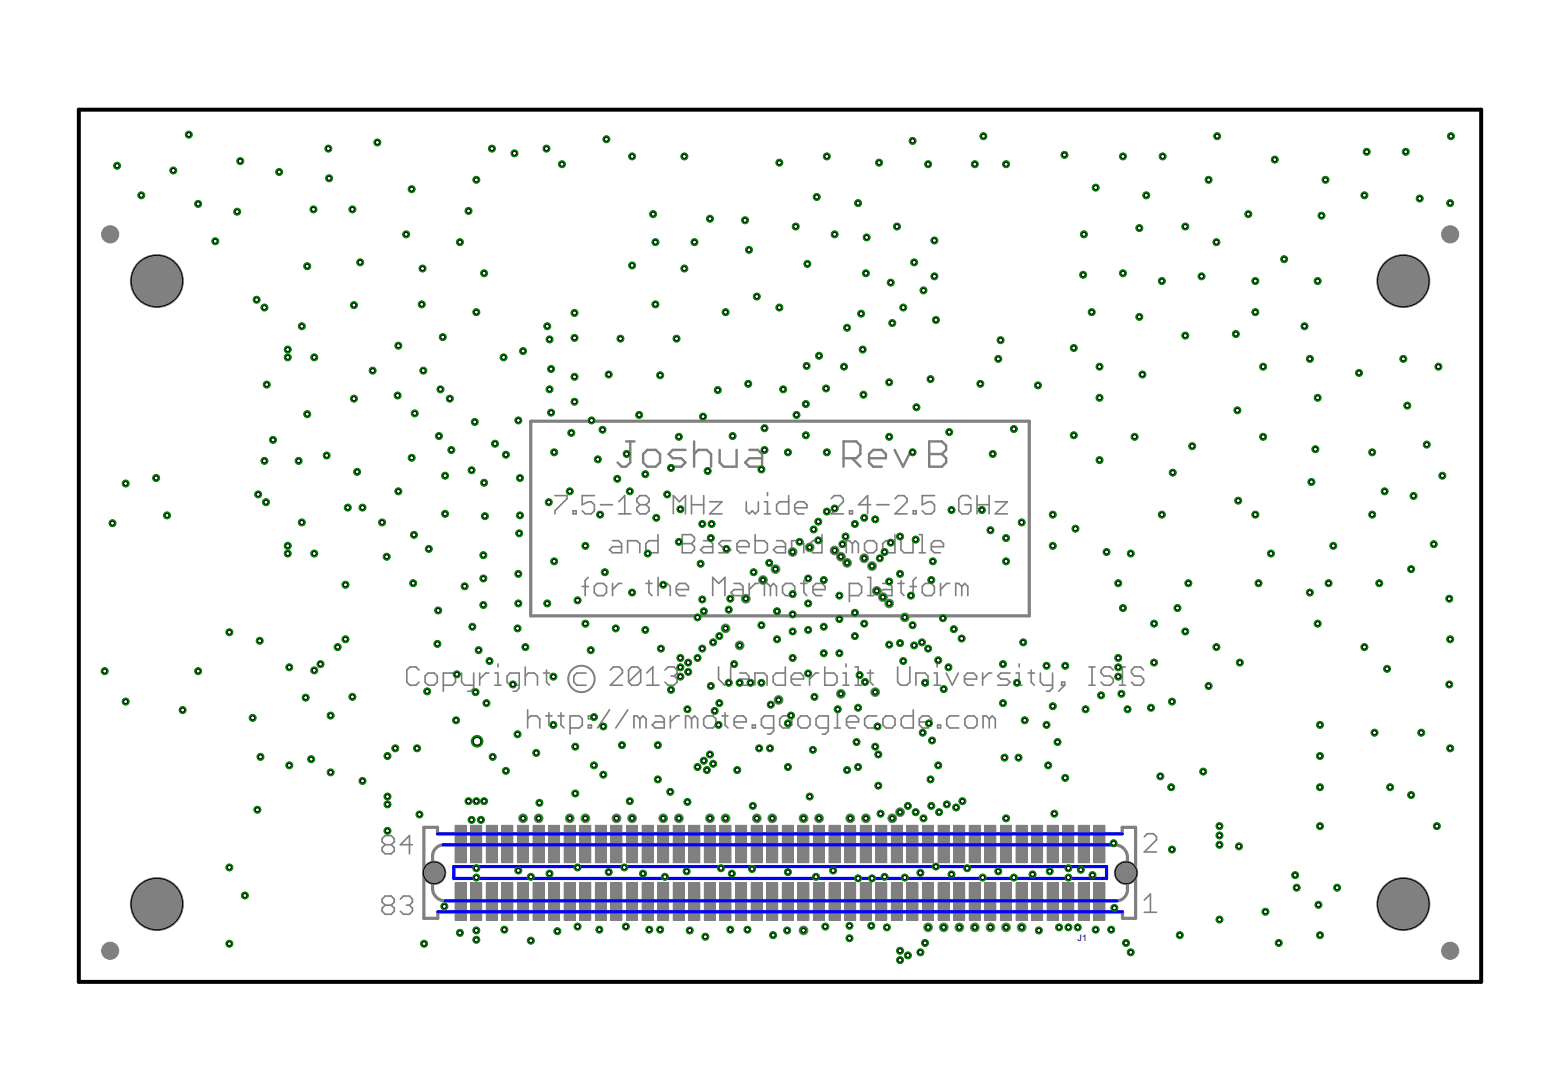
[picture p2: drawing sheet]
<svg xmlns="http://www.w3.org/2000/svg" width="297mm" height="210mm" viewBox="0 0 297 210" stroke-linecap="round" stroke-linejoin="round" font-family="sans-serif">
<defs><g id="words">
<text font-size="1.9" fill="#000080" x="207.4" y="181.2">J1</text>
</g></defs>
<g fill="#808080" stroke="#808080" stroke-width=".19">
<circle cx="270.1" cy="54.1" r="5.1"/>
<circle cx="30.2" cy="54.1" r="5.1"/>
<circle cx="270.1" cy="174.1" r="5.1"/>
<circle cx="30.2" cy="174.1" r="5.1"/>
<circle cx="216.8" cy="168.1" r="2.24"/>
<circle cx="83.6" cy="168.1" r="2.24"/>
<circle cx="279.2" cy="45.1" r="1.65"/>
<circle cx="21.2" cy="45.1" r="1.65"/>
<circle cx="279.2" cy="183.1" r="1.65"/>
<circle cx="21.2" cy="183.1" r="1.65"/>
<circle cx="167.9" cy="109" r=".85"/>
<circle cx="173.3" cy="156.4" r=".85"/>
<circle cx="145.7" cy="157.6" r=".85"/>
<circle cx="139.7" cy="157.6" r=".85"/>
<circle cx="163.7" cy="157.6" r=".85"/>
<circle cx="148.7" cy="157.6" r=".85"/>
<circle cx="136.7" cy="157.6" r=".85"/>
<circle cx="166.7" cy="157.6" r=".85"/>
<circle cx="154.7" cy="157.6" r=".85"/>
<circle cx="174.2" cy="118.9" r=".85"/>
<circle cx="168.5" cy="133.3" r=".85"/>
<circle cx="161.9" cy="107.2" r=".85"/>
<circle cx="166.4" cy="107.5" r=".85"/>
<circle cx="170" cy="115" r=".85"/>
<circle cx="193.7" cy="178.6" r=".85"/>
<circle cx="154.7" cy="179.2" r=".85"/>
<circle cx="163.1" cy="108.4" r=".85"/>
<circle cx="171.8" cy="157.6" r=".85"/>
<circle cx="130.7" cy="157.6" r=".85"/>
<circle cx="127.7" cy="157.6" r=".85"/>
<circle cx="121.7" cy="157.6" r=".85"/>
<circle cx="118.7" cy="157.6" r=".85"/>
<circle cx="112.7" cy="157.6" r=".85"/>
<circle cx="109.7" cy="157.6" r=".85"/>
<circle cx="103.7" cy="157.6" r=".85"/>
<circle cx="100.7" cy="157.6" r=".85"/>
<circle cx="149.9" cy="134.8" r=".85"/>
<circle cx="142.4" cy="124.3" r=".85"/>
<circle cx="139.7" cy="121" r=".85"/>
<circle cx="178.7" cy="178.6" r=".85"/>
<circle cx="155.9" cy="105.4" r=".85"/>
<circle cx="187.7" cy="178.6" r=".85"/>
<circle cx="157.7" cy="157.6" r=".85"/>
<circle cx="171.2" cy="116.2" r=".85"/>
<circle cx="196.7" cy="178.6" r=".85"/>
<circle cx="152.6" cy="106.3" r=".85"/>
<circle cx="184.7" cy="178.6" r=".85"/>
<circle cx="149.3" cy="109.6" r=".85"/>
<circle cx="181.7" cy="178.6" r=".85"/>
<circle cx="161.9" cy="133.6" r=".85"/>
<circle cx="190.7" cy="178.6" r=".85"/>
<circle cx="160.7" cy="106" r=".85"/>
<circle cx="143.6" cy="115.3" r=".85"/>
<circle cx="146.9" cy="111.7" r=".85"/>
<circle cx="168.8" cy="113.8" r=".85"/>
</g>
<g fill="#808080" stroke="#808080" stroke-width=".19">
<path d="M210.6 170h2.1v7.2h-2.1z"/>
<path d="M207.6 170h2.1v7.2h-2.1z"/>
<path d="M204.6 170h2.1v7.2h-2.1z"/>
<path d="M201.6 170h2.1v7.2h-2.1z"/>
<path d="M198.6 170h2.1v7.2h-2.1z"/>
<path d="M195.6 170h2.1v7.2h-2.1z"/>
<path d="M192.6 170h2.1v7.2h-2.1z"/>
<path d="M189.6 170h2.1v7.2h-2.1z"/>
<path d="M186.6 170h2.1v7.2h-2.1z"/>
<path d="M183.6 170h2.1v7.2h-2.1z"/>
<path d="M180.6 170h2.1v7.2h-2.1z"/>
<path d="M177.6 170h2.1v7.2h-2.1z"/>
<path d="M174.6 170h2.1v7.2h-2.1z"/>
<path d="M171.6 170h2.1v7.2h-2.1z"/>
<path d="M168.6 170h2.1v7.2h-2.1z"/>
<path d="M165.6 170h2.1v7.2h-2.1z"/>
<path d="M162.6 170h2.1v7.2h-2.1z"/>
<path d="M159.6 170h2.1v7.2h-2.1z"/>
<path d="M156.6 170h2.1v7.2h-2.1z"/>
<path d="M153.6 170h2.1v7.2h-2.1z"/>
<path d="M150.6 170h2.1v7.2h-2.1z"/>
<path d="M147.6 170h2.1v7.2h-2.1z"/>
<path d="M144.6 170h2.1v7.2h-2.1z"/>
<path d="M141.6 170h2.1v7.2h-2.1z"/>
<path d="M138.6 170h2.1v7.2h-2.1z"/>
<path d="M135.6 170h2.1v7.2h-2.1z"/>
<path d="M132.6 170h2.1v7.2h-2.1z"/>
<path d="M129.6 170h2.1v7.2h-2.1z"/>
<path d="M126.6 170h2.1v7.2h-2.1z"/>
<path d="M123.6 170h2.1v7.2h-2.1z"/>
<path d="M120.6 170h2.1v7.2h-2.1z"/>
<path d="M117.6 170h2.1v7.2h-2.1z"/>
<path d="M210.6 158.9h2.1v7.2h-2.1z"/>
<path d="M207.6 158.9h2.1v7.2h-2.1z"/>
<path d="M204.6 158.9h2.1v7.2h-2.1z"/>
<path d="M201.6 158.9h2.1v7.2h-2.1z"/>
<path d="M198.6 158.9h2.1v7.2h-2.1z"/>
<path d="M195.6 158.9h2.1v7.2h-2.1z"/>
<path d="M192.6 158.9h2.1v7.2h-2.1z"/>
<path d="M189.6 158.9h2.1v7.2h-2.1z"/>
<path d="M186.6 158.9h2.1v7.2h-2.1z"/>
<path d="M183.6 158.9h2.1v7.2h-2.1z"/>
<path d="M180.6 158.9h2.1v7.2h-2.1z"/>
<path d="M177.6 158.9h2.1v7.2h-2.1z"/>
<path d="M174.6 158.9h2.1v7.2h-2.1z"/>
<path d="M171.6 158.9h2.1v7.2h-2.1z"/>
<path d="M168.6 158.9h2.1v7.2h-2.1z"/>
<path d="M165.6 158.9h2.1v7.2h-2.1z"/>
<path d="M162.6 158.9h2.1v7.2h-2.1z"/>
<path d="M159.6 158.9h2.1v7.2h-2.1z"/>
<path d="M156.6 158.9h2.1v7.2h-2.1z"/>
<path d="M153.6 158.9h2.1v7.2h-2.1z"/>
<path d="M150.6 158.9h2.1v7.2h-2.1z"/>
<path d="M147.6 158.9h2.1v7.2h-2.1z"/>
<path d="M144.6 158.9h2.1v7.2h-2.1z"/>
<path d="M141.6 158.9h2.1v7.2h-2.1z"/>
<path d="M138.6 158.9h2.1v7.2h-2.1z"/>
<path d="M135.6 158.9h2.1v7.2h-2.1z"/>
<path d="M132.6 158.9h2.1v7.2h-2.1z"/>
<path d="M129.6 158.9h2.1v7.2h-2.1z"/>
<path d="M126.6 158.9h2.1v7.2h-2.1z"/>
<path d="M123.6 158.9h2.1v7.2h-2.1z"/>
<path d="M120.6 158.9h2.1v7.2h-2.1z"/>
<path d="M117.6 158.9h2.1v7.2h-2.1z"/>
<path d="M114.6 170h2.1v7.2h-2.1z"/>
<path d="M111.6 170h2.1v7.2h-2.1z"/>
<path d="M108.6 170h2.1v7.2h-2.1z"/>
<path d="M105.6 170h2.1v7.2h-2.1z"/>
<path d="M102.6 170h2.1v7.2h-2.1z"/>
<path d="M99.6 170h2.1v7.2h-2.1z"/>
<path d="M96.6 170h2.1v7.2h-2.1z"/>
<path d="M93.6 170h2.1v7.2h-2.1z"/>
<path d="M90.6 170h2.1v7.2h-2.1z"/>
<path d="M87.6 170h2.1v7.2h-2.1z"/>
<path d="M114.6 158.9h2.1v7.2h-2.1z"/>
<path d="M111.6 158.9h2.1v7.2h-2.1z"/>
<path d="M108.6 158.9h2.1v7.2h-2.1z"/>
<path d="M105.6 158.9h2.1v7.2h-2.1z"/>
<path d="M102.6 158.9h2.1v7.2h-2.1z"/>
<path d="M99.6 158.9h2.1v7.2h-2.1z"/>
<path d="M96.6 158.9h2.1v7.2h-2.1z"/>
<path d="M93.6 158.9h2.1v7.2h-2.1z"/>
<path d="M90.6 158.9h2.1v7.2h-2.1z"/>
<path d="M87.6 158.9h2.1v7.2h-2.1z"/>
</g>
<path d="M102.2 81.1h95.9v37.5h-95.9zM83.3 171.1a2.44 2.44 0 0 0 2.4 2.4M84.2 160.6v-1.3h-2.6v17.5h2.7v-1.2M85.3 162.7a2.22 2.22 0 0 0-2 2.3v6M214.6 162.7a2.43 2.43 0 0 1 2.4 2.4M216 160.6v-1.3h2.6v17.5h-2.5v-1.2M217 165.1v6.1a2.16 2.16 0 0 1-2 2.3" fill="none" stroke="#808080" stroke-width=".61"/>
<g fill="none" stroke="#808080" stroke-width=".47">
<path d="M120.5 85h1.7M121.3 85v4.1l-.8 .8h-.8l-.8-.8M123.8 87.4l.8-.8h1.6l.9 .8v1.7l-.9 .8h-1.6l-.8-.8zM132 86.6h-2.5l-.8 .8 .8 .8h1.6l.9 .9-.9 .8h-2.4M133.6 87.4l.8-.8h1.7l.8 .8v2.5M133.6 85v4.9M138.5 86.6v2.5l.8 .8h2.5v-3.3M144.3 86.6h1.6l.8 .8v2.5h-2.4l-.9-.8 .9-.9h2.4M162.4 88.2h2.4l.8-.8v-1.6l-.8-.8h-2.4v4.9M164 88.2l1.6 1.7M167.3 88.2h3.2v-.8l-.8-.8h-1.6l-.8 .8v1.7l.8 .8h1.6M172.2 86.6l1.6 3.3 1.7-3.3"/>
<path d="M178.9 85h2.4l.8 .8v.8l-.8 .8 .8 .8v.9l-.8 .8h-2.4zM178.9 87.4h2.4"/>
</g>
<g fill="none" stroke="#808080" stroke-width=".32">
<path d="M106.8 95.4h2.4v.6l-2.4 2.4v.6M110.3 98.4h.6v.6h-.6zM114.4 95.4h-2.3v1.8l1.1-.6h.6l.6 .6v1.2l-.6 .6h-1.1l-.6-.6M115.6 97.2h2.3M119.1 99h2.3M119.1 96.6l1.2-1.2v3.6M123.2 97.2l-.6-.6v-.6l.6-.6h1.2l.5 .6v.6l-.5 .6M123.2 97.2l-.6 .6v.6l.6 .6h1.2l.5-.6v-.6l-.5-.6M123.2 97.2h1.2M129.6 99v-3.6l1.2 1.2 1.2-1.2v3.6M133.1 97.2h2.4M133.1 95.4v3.6"/>
<path d="M135.5 95.4v3.6M136.6 96.6h2.4l-2.4 2.4h2.4M143.7 96.6v1.8l.5 .6 .6-.6 .6 .6 .6-.6v-1.8M147.2 99h1.1M147.2 96.6h.5v2.4M147.7 94.9v.5M151.8 95.4v3.6h-1.7l-.6-.6v-1.2l.6-.6h1.7M153 97.8h2.3v-.6l-.6-.6h-1.1l-.6 .6v1.2l.6 .6h1.1M160 96l.6-.6h1.2l.5 .6v.6l-2.3 2.4h2.3M163.5 98.4h.6v.6h-.6zM167.6 97.2h-2.3l1.7-1.8v3.6M168.8 97.2h2.3"/>
<path d="M172.3 96l.6-.6h1.2l.5 .6v.6l-2.3 2.4h2.3M175.8 98.4h.6v.6h-.6zM179.9 95.4h-2.4v1.8l1.2-.6h.6l.6 .6v1.2l-.6 .6h-1.2l-.6-.6M186.9 96l-.6-.6h-1.1l-.6 .6v2.4l.6 .6h1.1l.6-.6v-1.2h-1.2M188.1 97.2h2.3M188.1 95.4v3.6M190.4 95.4v3.6M191.6 96.6h2.3l-2.3 2.4h2.3M112.1 112.9h1.1M113.2 111.2l-.6 .6v2.9M114.4 112.9l.6-.5h1.2l.6 .5v1.2l-.6 .6h-1.2l-.6-.6zM117.9 104.1h1.2l.6 .6v1.7h-1.8l-.6-.5 .6-.6h1.8"/>
<path d="M117.9 112.4v2.3M119.7 112.4h-.6l-1.2 1.1M120.8 106.4v-2.3h1.8l.6 .6v1.7M124.4 112.4h1.1M124.9 111.8v2.3l.6 .6M126.7 103v3.4h-1.8l-.6-.5v-1.2l.6-.6h1.8M126.7 112.9l.6-.5h1.1l.6 .5v1.8M126.7 111.2v3.5M130.2 113.5h2.3v-.6l-.5-.5h-1.2l-.6 .5v1.2l.6 .6h1.2M131.3 103h1.8l.6 .5v.6l-.6 .6 .6 .6v.6l-.6 .5h-1.8zM131.3 104.7h1.8M135.4 104.1h1.2l.6 .6v1.7h-1.8l-.5-.5 .5-.6h1.8"/>
<path d="M137.2 114.7v-3.5l1.2 1.2 1.2-1.2v3.5M140.7 104.1h-1.8l-.5 .6 .5 .6h1.2l.6 .6-.6 .5h-1.7M141.3 112.4h1.2l.5 .5v1.8h-1.7l-.6-.6 .6-.6h1.7M141.9 105.3h2.3v-.6l-.6-.6h-1.1l-.6 .6v1.2l.6 .5h1.1M144.2 112.4v2.3M145.4 103v3.4h1.7l.6-.5v-1.2l-.6-.6h-1.7M146 112.4h-.6l-1.2 1.1M148.3 112.9l.6-.5 .6 .5v1.8M148.3 112.9l-.6-.5h-.5v2.3M148.3 112.9v1.8M149.5 104.1h1.1l.6 .6v1.7h-1.7l-.6-.5 .6-.6h1.7M150.6 112.9l.6-.5h1.2l.6 .5v1.2l-.6 .6h-1.2l-.6-.6z"/>
<path d="M152.4 106.4v-2.3h1.8l.5 .6v1.7M154.2 112.4h1.1M154.7 111.8v2.3l.6 .6M156.5 113.5h2.3v-.6l-.6-.5h-1.1l-.6 .5v1.2l.6 .6h1.1M158.2 103v3.4h-1.7l-.6-.5v-1.2l.6-.6h1.7M163.5 114.7h1.8l.6-.6v-1.2l-.6-.5h-1.8v3.5M164.1 104.7l.6-.6 .5 .6v1.7M164.1 104.7l-.6-.6h-.6v2.3M164.1 104.7v1.7M167 104.1h1.2l.6 .6v1.2l-.6 .5h-1.2l-.6-.5v-1.2zM167 114.7h1.2M167 111.2h.6v3.5"/>
<path d="M169.9 112.4h1.2l.6 .5v1.8h-1.8l-.5-.6 .5-.6h1.8M172.3 103v3.4h-1.8l-.6-.5v-1.2l.6-.6h1.8M172.9 112.4h1.1M173.4 104.1v1.8l.6 .5h1.8v-2.3M173.5 111.8v2.3l.5 .6M175.2 112.9h1.2M176.4 111.2l-.6 .6v2.9M177 103h.5v3.4M177 106.4h1.1M178.1 112.4h1.2l.6 .5v1.2l-.6 .6h-1.2l-.6-.6v-1.2zM179.3 105.3h2.3v-.6l-.6-.6h-1.1l-.6 .6v1.2l.6 .5h1.1M181.1 112.4v2.3"/>
<path d="M182.8 112.4h-.6l-1.1 1.1M185.1 112.9l-.5-.5h-.6v2.3M185.1 112.9v1.8M185.1 112.9l.6-.5 .6 .5v1.8M80.7 129l-.6-.6h-1.2l-.6 .6v2.4l.6 .6h1.2l.6-.6M82.4 129.6h1.2l.6 .6v1.2l-.6 .6h-1.2l-.6-.6v-1.2zM85.3 132h1.8l.6-.6v-1.2l-.6-.6h-1.8v3.5M88.9 129.6v1.8l.5 .6h1.8M91.2 129.6v2.9l-.6 .6h-.6M92.4 129.6v2.4M94.1 129.6h-.6l-1.1 1.2M95.3 132h1.2"/>
<path d="M95.3 129.6h.6v2.4M95.9 127.8v.6M99.9 132h-1.7l-.6-.6v-1.2l.6-.6h1.7v2.9l-.5 .6h-.6M101.1 130.2l.6-.6h1.2l.6 .6v1.8M101.1 128.4v3.6M101.6 136.7v3.5M101.6 138.4l.6-.5h1.1l.6 .5v1.8M104.6 129.6h1.2M105.1 137.9h1.2M105.2 129v2.4l.6 .6M105.7 137.3v2.3l.6 .6M107.4 137.9h1.2"/>
<path d="M108 137.3v2.3l.6 .6M112.8 129.6h-1.7l-.6 .6v1.2l.6 .6h1.7M113.3 137.9h.6v.5h-.6zM113.3 139.6h.6v.6h-.6zM117.3 136.7l-2.3 3.5M117.5 129l.6-.6h1.2l.5 .6v.6l-2.3 2.4h2.3M120.9 136.7l-2.4 3.5M123.2 138.4l-.6-.5h-.6v2.3M123.2 138.4v1.8M123.2 138.4l.6-.5 .6 .5v1.8M123.3 129l-.6-.6h-1.1l-.6 .6v2.4M123.3 129v2.4l-.6 .6h-1.1l-.6-.6"/>
<path d="M123.3 129l-2.3 2.4M124.5 132h2.4M124.5 129.6l1.2-1.2v3.6M126.1 137.9h1.2l.6 .5v1.8h-1.8l-.6-.6 .6-.6h1.8M128 129l.6-.6h1.2l.5 .6v.6l-.5 .6M129.1 137.9v2.3M129.2 130.2h.6M129.8 130.2l.5 .6v.6l-.5 .6h-1.2l-.6-.6M130.8 137.9h-.6l-1.1 1.1M133.1 138.4l-.6-.5h-.5v2.3M133.1 138.4v1.8M133.1 138.4l.6-.5 .6 .5v1.8"/>
<path d="M135.5 138.4l.6-.5h1.1l.6 .5v1.2l-.6 .6h-1.1l-.6-.6zM138.3 128.4v2.4l1.2 1.2 1.2-1.2v-2.4M139 137.9h1.1M139.6 137.3v2.3l.5 .6M141.3 139h2.4v-.6l-.6-.5h-1.2l-.6 .5v1.2l.6 .6h1.2M142.4 129.6h1.2l.6 .6v1.8h-1.8l-.6-.6 .6-.6h1.8M144.8 139.6h.6v.6h-.6zM145.3 132v-2.4h1.8l.6 .6v1.8M150.1 138.4l.6-.5h1.1l.6 .5v1.2l-.6 .6h-1.1l-.6-.6zM151.2 128.4v3.6h-1.8l-.6-.6v-1.2l.6-.6h1.8M152.3 130.8h2.4v-.6l-.6-.6h-1.2l-.6 .6v1.2l.6 .6h1.2M154.2 137.9h1.2l.5 .5v1.2l-.5 .6h-1.2l-.6-.6v-1.2z"/>
<path d="M155.9 129.6v2.4M157.6 129.6h-.6l-1.1 1.2M158.8 128.4v3.6h1.7l.6-.6v-1.2l-.6-.6h-1.7M160.6 136.7h.6v3.5M162.3 132h1.1M162.3 129.6h.6v2.4M162.9 127.8v.6M163 139h2.3v-.6l-.6-.5h-1.2l-.5 .5v1.2l.5 .6h1.2M164.6 128.4h.6v3.6M164.6 132h1.2M167 129.6h1.1M167.5 129v2.4l.6 .6"/>
<path d="M168.8 137.9h-1.8l-.5 .5v1.2l.5 .6h1.8M170 138.4l.6-.5h1.1l.6 .5v1.2l-.6 .6h-1.1l-.6-.6zM172.8 128.4v3l.6 .6h1.2l.6-.6v-3M175.8 136.7v3.5h-1.7l-.6-.6v-1.2l.6-.5h1.7M176.3 132v-2.4h1.8l.5 .6v1.8M177 139h2.3v-.6l-.6-.5h-1.1l-.6 .5v1.2l.6 .6h1.1M179.8 132h1.2M179.8 129.6h.6v2.4M180.4 127.8v.6M180.5 139.6h.6v.6h-.6zM182.2 129.6l1.1 2.4 1.2-2.4M184.6 137.9h-1.8l-.6 .5v1.2l.6 .6h1.8"/>
<path d="M185.7 130.8h2.3v-.6l-.6-.6h-1.2l-.5 .6v1.2l.5 .6h1.2M186.3 137.9h1.2l.6 .5v1.2l-.6 .6h-1.2l-.5-.6v-1.2zM189.2 129.6v2.4M190.4 138.4v1.8M190.4 138.4l-.6-.5h-.5v2.3M190.4 138.4l.6-.5 .6 .5v1.8M190.9 129.6h-.5l-1.2 1.2M194.4 129.6h-1.7l-.6 .6 .6 .6h1.1l.6 .6-.6 .6h-1.7M195.6 132h1.2M195.6 129.6h.6v2.4M196.2 127.8v.6M198 129.6h1.1"/>
<path d="M198.5 129v2.4l.6 .6M200.3 129.6v1.8l.6 .6h1.7M202.6 129.6v2.9l-.6 .6h-.6M204.4 131.4h.6v.6h-.6zM205 132l-1.2 1.1M209.6 128.4h1.2M209.6 132h1.2M210.2 128.4v3.6M214.3 129l-.6-.6h-1.1l-.6 .6v.6l.6 .6h1.1l.6 .6v.6l-.6 .6h-1.1l-.6-.6M215.5 128.4h1.1M215.5 132h1.1M216.1 128.4v3.6"/>
<path d="M220.2 129l-.6-.6h-1.2l-.6 .6v.6l.6 .6h1.2l.6 .6v.6l-.6 .6h-1.2l-.6-.6M109.7 140.2h1.8l.6-.6v-1.2l-.6-.5h-1.8v3.5M148.9 140.2h-1.7l-.6-.6v-1.2l.6-.5h1.7v2.9l-.6 .6h-.6M159.4 140.2h-1.7l-.6-.6v-1.2l.6-.5h1.7v2.9l-.5 .6h-.6M160.6 140.2h1.2M74.1 162.7l-.5-.6v-.6l.5-.6h1.2l.6 .6v.6l-.6 .6M74.1 162.7l-.5 .6v.6l.5 .5h1.2l.6-.5v-.6l-.6-.6M74.1 174.3l-.5-.6v-.6l.5-.5h1.2l.6 .5v.6l-.6 .6M74.1 174.3l-.5 .6v.6l.5 .6h1.2l.6-.6v-.6l-.6-.6M74.1 162.7h1.2M74.1 174.3h1.2M77.1 173.1l.6-.5h1.1l.6 .5v.6l-.6 .6"/>
<path d="M78.2 174.3h.6M78.8 174.3l.6 .6v.6l-.6 .6h-1.1l-.6-.6M79.4 162.7h-2.3l1.7-1.8v3.5M220.3 173.3l1.2-1.1v3.5M220.3 175.7h2.3M220.3 161.1l.6-.6h1.1l.6 .6v.6l-2.3 2.4h2.3"/>
</g>
<circle cx="111.9" cy="130.7" r="2.54" fill="none" stroke="#808080" stroke-width=".38"/>
<path d="M84.2 160.6h131.8M84.3 175.6h131.8M85.3 162.7h129.3M85.7 173.5h129.3M87.4 166.9h125.6v2.3h-125.6z" fill="none" stroke="#00f" stroke-width=".61"/>
<circle cx="155.6" cy="111.4" r=".68" fill="#008000" stroke="#008000" stroke-width=".19"/>
<circle cx="155.6" cy="111.4" r=".38" fill="#fff" stroke="#000" stroke-width=".19"/>
<circle cx="155.6" cy="116.2" r=".68" fill="#008000" stroke="#008000" stroke-width=".19"/>
<circle cx="155.6" cy="116.2" r=".38" fill="#fff" stroke="#000" stroke-width=".19"/>
<circle cx="149.6" cy="123.1" r=".68" fill="#008000" stroke="#008000" stroke-width=".19"/>
<circle cx="149.6" cy="123.1" r=".38" fill="#fff" stroke="#000" stroke-width=".19"/>
<circle cx="158.6" cy="125.8" r=".68" fill="#008000" stroke="#008000" stroke-width=".19"/>
<circle cx="158.6" cy="125.8" r=".38" fill="#fff" stroke="#000" stroke-width=".19"/>
<circle cx="158.6" cy="111.7" r=".68" fill="#008000" stroke="#008000" stroke-width=".19"/>
<circle cx="158.6" cy="111.7" r=".38" fill="#fff" stroke="#000" stroke-width=".19"/>
<circle cx="166.4" cy="120.1" r=".68" fill="#008000" stroke="#008000" stroke-width=".19"/>
<circle cx="166.4" cy="120.1" r=".38" fill="#fff" stroke="#000" stroke-width=".19"/>
<circle cx="161.6" cy="114.7" r=".68" fill="#008000" stroke="#008000" stroke-width=".19"/>
<circle cx="161.6" cy="114.7" r=".38" fill="#fff" stroke="#000" stroke-width=".19"/>
<circle cx="152.6" cy="118.3" r=".68" fill="#008000" stroke="#008000" stroke-width=".19"/>
<circle cx="152.6" cy="118.3" r=".38" fill="#fff" stroke="#000" stroke-width=".19"/>
<circle cx="152.6" cy="114.4" r=".68" fill="#008000" stroke="#008000" stroke-width=".19"/>
<circle cx="152.6" cy="114.4" r=".38" fill="#fff" stroke="#000" stroke-width=".19"/>
<circle cx="149.6" cy="117.7" r=".68" fill="#008000" stroke="#008000" stroke-width=".19"/>
<circle cx="149.6" cy="117.7" r=".38" fill="#fff" stroke="#000" stroke-width=".19"/>
<circle cx="164.6" cy="118" r=".68" fill="#008000" stroke="#008000" stroke-width=".19"/>
<circle cx="164.6" cy="118" r=".38" fill="#fff" stroke="#000" stroke-width=".19"/>
<circle cx="146.6" cy="120.4" r=".68" fill="#008000" stroke="#008000" stroke-width=".19"/>
<circle cx="146.6" cy="120.4" r=".38" fill="#fff" stroke="#000" stroke-width=".19"/>
<circle cx="155.6" cy="129.7" r=".68" fill="#008000" stroke="#008000" stroke-width=".19"/>
<circle cx="155.6" cy="129.7" r=".38" fill="#fff" stroke="#000" stroke-width=".19"/>
<circle cx="164.6" cy="122.5" r=".68" fill="#008000" stroke="#008000" stroke-width=".19"/>
<circle cx="164.6" cy="122.5" r=".38" fill="#fff" stroke="#000" stroke-width=".19"/>
<circle cx="152.6" cy="121.6" r=".68" fill="#008000" stroke="#008000" stroke-width=".19"/>
<circle cx="152.6" cy="121.6" r=".38" fill="#fff" stroke="#000" stroke-width=".19"/>
<circle cx="152.6" cy="126.7" r=".68" fill="#008000" stroke="#008000" stroke-width=".19"/>
<circle cx="152.6" cy="126.7" r=".38" fill="#fff" stroke="#000" stroke-width=".19"/>
<circle cx="141" cy="84" r=".68" fill="#008000" stroke="#008000" stroke-width=".19"/>
<circle cx="141" cy="84" r=".38" fill="#fff" stroke="#000" stroke-width=".19"/>
<circle cx="173.3" cy="123.8" r=".68" fill="#008000" stroke="#008000" stroke-width=".19"/>
<circle cx="173.3" cy="123.8" r=".38" fill="#fff" stroke="#000" stroke-width=".19"/>
<circle cx="166.5" cy="131.3" r=".68" fill="#008000" stroke="#008000" stroke-width=".19"/>
<circle cx="166.5" cy="131.3" r=".38" fill="#fff" stroke="#000" stroke-width=".19"/>
<circle cx="140.3" cy="117.4" r=".68" fill="#008000" stroke="#008000" stroke-width=".19"/>
<circle cx="140.3" cy="117.4" r=".38" fill="#fff" stroke="#000" stroke-width=".19"/>
<circle cx="151.7" cy="147.7" r=".68" fill="#008000" stroke="#008000" stroke-width=".19"/>
<circle cx="151.7" cy="147.7" r=".38" fill="#fff" stroke="#000" stroke-width=".19"/>
<circle cx="160.7" cy="97.9" r=".68" fill="#008000" stroke="#008000" stroke-width=".19"/>
<circle cx="160.7" cy="97.9" r=".38" fill="#fff" stroke="#000" stroke-width=".19"/>
<circle cx="179.6" cy="108.1" r=".68" fill="#008000" stroke="#008000" stroke-width=".19"/>
<circle cx="179.6" cy="108.1" r=".38" fill="#fff" stroke="#000" stroke-width=".19"/>
<circle cx="148.2" cy="144.1" r=".68" fill="#008000" stroke="#008000" stroke-width=".19"/>
<circle cx="148.2" cy="144.1" r=".38" fill="#fff" stroke="#000" stroke-width=".19"/>
<circle cx="141.3" cy="127.9" r=".68" fill="#008000" stroke="#008000" stroke-width=".19"/>
<circle cx="141.3" cy="127.9" r=".38" fill="#fff" stroke="#000" stroke-width=".19"/>
<circle cx="138.3" cy="139.6" r=".68" fill="#008000" stroke="#008000" stroke-width=".19"/>
<circle cx="138.3" cy="139.6" r=".38" fill="#fff" stroke="#000" stroke-width=".19"/>
<circle cx="85.5" cy="174.5" r=".68" fill="#008000" stroke="#008000" stroke-width=".19"/>
<circle cx="85.5" cy="174.5" r=".38" fill="#fff" stroke="#000" stroke-width=".19"/>
<circle cx="99.8" cy="167.6" r=".68" fill="#008000" stroke="#008000" stroke-width=".19"/>
<circle cx="99.8" cy="167.6" r=".38" fill="#fff" stroke="#000" stroke-width=".19"/>
<circle cx="105.8" cy="168.2" r=".68" fill="#008000" stroke="#008000" stroke-width=".19"/>
<circle cx="105.8" cy="168.2" r=".38" fill="#fff" stroke="#000" stroke-width=".19"/>
<circle cx="117.2" cy="167.9" r=".68" fill="#008000" stroke="#008000" stroke-width=".19"/>
<circle cx="117.2" cy="167.9" r=".38" fill="#fff" stroke="#000" stroke-width=".19"/>
<circle cx="123.8" cy="168.2" r=".68" fill="#008000" stroke="#008000" stroke-width=".19"/>
<circle cx="123.8" cy="168.2" r=".38" fill="#fff" stroke="#000" stroke-width=".19"/>
<circle cx="132.2" cy="167.8" r=".68" fill="#008000" stroke="#008000" stroke-width=".19"/>
<circle cx="132.2" cy="167.8" r=".38" fill="#fff" stroke="#000" stroke-width=".19"/>
<circle cx="140.9" cy="168.2" r=".68" fill="#008000" stroke="#008000" stroke-width=".19"/>
<circle cx="140.9" cy="168.2" r=".38" fill="#fff" stroke="#000" stroke-width=".19"/>
<circle cx="151.7" cy="167.9" r=".68" fill="#008000" stroke="#008000" stroke-width=".19"/>
<circle cx="151.7" cy="167.9" r=".38" fill="#fff" stroke="#000" stroke-width=".19"/>
<circle cx="160.4" cy="167.6" r=".68" fill="#008000" stroke="#008000" stroke-width=".19"/>
<circle cx="160.4" cy="167.6" r=".38" fill="#fff" stroke="#000" stroke-width=".19"/>
<circle cx="153.9" cy="104.4" r=".68" fill="#008000" stroke="#008000" stroke-width=".19"/>
<circle cx="153.9" cy="104.4" r=".38" fill="#fff" stroke="#000" stroke-width=".19"/>
<circle cx="181.5" cy="119" r=".68" fill="#008000" stroke="#008000" stroke-width=".19"/>
<circle cx="181.5" cy="119" r=".38" fill="#fff" stroke="#000" stroke-width=".19"/>
<circle cx="180.6" cy="127.1" r=".68" fill="#008000" stroke="#008000" stroke-width=".19"/>
<circle cx="180.6" cy="127.1" r=".38" fill="#fff" stroke="#000" stroke-width=".19"/>
<circle cx="136.2" cy="90.7" r=".68" fill="#008000" stroke="#008000" stroke-width=".19"/>
<circle cx="136.2" cy="90.7" r=".38" fill="#fff" stroke="#000" stroke-width=".19"/>
<circle cx="146.6" cy="90.4" r=".68" fill="#008000" stroke="#008000" stroke-width=".19"/>
<circle cx="146.6" cy="90.4" r=".38" fill="#fff" stroke="#000" stroke-width=".19"/>
<circle cx="162.5" cy="70.6" r=".68" fill="#008000" stroke="#008000" stroke-width=".19"/>
<circle cx="162.5" cy="70.6" r=".38" fill="#fff" stroke="#000" stroke-width=".19"/>
<circle cx="166.1" cy="67.3" r=".68" fill="#008000" stroke="#008000" stroke-width=".19"/>
<circle cx="166.1" cy="67.3" r=".38" fill="#fff" stroke="#000" stroke-width=".19"/>
<circle cx="171.8" cy="62.2" r=".68" fill="#008000" stroke="#008000" stroke-width=".19"/>
<circle cx="171.8" cy="62.2" r=".38" fill="#fff" stroke="#000" stroke-width=".19"/>
<circle cx="173.9" cy="59.2" r=".68" fill="#008000" stroke="#008000" stroke-width=".19"/>
<circle cx="173.9" cy="59.2" r=".38" fill="#fff" stroke="#000" stroke-width=".19"/>
<circle cx="177.8" cy="55.9" r=".68" fill="#008000" stroke="#008000" stroke-width=".19"/>
<circle cx="177.8" cy="55.9" r=".38" fill="#fff" stroke="#000" stroke-width=".19"/>
<circle cx="179.9" cy="53.2" r=".68" fill="#008000" stroke="#008000" stroke-width=".19"/>
<circle cx="179.9" cy="53.2" r=".38" fill="#fff" stroke="#000" stroke-width=".19"/>
<circle cx="157.7" cy="68.5" r=".68" fill="#008000" stroke="#008000" stroke-width=".19"/>
<circle cx="157.7" cy="68.5" r=".38" fill="#fff" stroke="#000" stroke-width=".19"/>
<circle cx="163.1" cy="63.1" r=".68" fill="#008000" stroke="#008000" stroke-width=".19"/>
<circle cx="163.1" cy="63.1" r=".38" fill="#fff" stroke="#000" stroke-width=".19"/>
<circle cx="165.8" cy="60.4" r=".68" fill="#008000" stroke="#008000" stroke-width=".19"/>
<circle cx="165.8" cy="60.4" r=".38" fill="#fff" stroke="#000" stroke-width=".19"/>
<circle cx="171.5" cy="54.4" r=".68" fill="#008000" stroke="#008000" stroke-width=".19"/>
<circle cx="171.5" cy="54.4" r=".38" fill="#fff" stroke="#000" stroke-width=".19"/>
<circle cx="176" cy="50.5" r=".68" fill="#008000" stroke="#008000" stroke-width=".19"/>
<circle cx="176" cy="50.5" r=".38" fill="#fff" stroke="#000" stroke-width=".19"/>
<circle cx="179.9" cy="46.3" r=".68" fill="#008000" stroke="#008000" stroke-width=".19"/>
<circle cx="179.9" cy="46.3" r=".38" fill="#fff" stroke="#000" stroke-width=".19"/>
<circle cx="134.9" cy="108.6" r=".68" fill="#008000" stroke="#008000" stroke-width=".19"/>
<circle cx="134.9" cy="108.6" r=".38" fill="#fff" stroke="#000" stroke-width=".19"/>
<circle cx="136.8" cy="103.6" r=".68" fill="#008000" stroke="#008000" stroke-width=".19"/>
<circle cx="136.8" cy="103.6" r=".38" fill="#fff" stroke="#000" stroke-width=".19"/>
<circle cx="127.1" cy="72.3" r=".68" fill="#008000" stroke="#008000" stroke-width=".19"/>
<circle cx="127.1" cy="72.3" r=".38" fill="#fff" stroke="#000" stroke-width=".19"/>
<circle cx="110.6" cy="72.6" r=".68" fill="#008000" stroke="#008000" stroke-width=".19"/>
<circle cx="110.6" cy="72.6" r=".38" fill="#fff" stroke="#000" stroke-width=".19"/>
<circle cx="110.6" cy="65.1" r=".68" fill="#008000" stroke="#008000" stroke-width=".19"/>
<circle cx="110.6" cy="65.1" r=".38" fill="#fff" stroke="#000" stroke-width=".19"/>
<circle cx="110.6" cy="60.3" r=".68" fill="#008000" stroke="#008000" stroke-width=".19"/>
<circle cx="110.6" cy="60.3" r=".38" fill="#fff" stroke="#000" stroke-width=".19"/>
<circle cx="130.7" cy="104.4" r=".68" fill="#008000" stroke="#008000" stroke-width=".19"/>
<circle cx="130.7" cy="104.4" r=".38" fill="#fff" stroke="#000" stroke-width=".19"/>
<circle cx="99.8" cy="81" r=".68" fill="#008000" stroke="#008000" stroke-width=".19"/>
<circle cx="99.8" cy="81" r=".38" fill="#fff" stroke="#000" stroke-width=".19"/>
<circle cx="105.8" cy="75" r=".68" fill="#008000" stroke="#008000" stroke-width=".19"/>
<circle cx="105.8" cy="75" r=".38" fill="#fff" stroke="#000" stroke-width=".19"/>
<circle cx="106.1" cy="71.1" r=".68" fill="#008000" stroke="#008000" stroke-width=".19"/>
<circle cx="106.1" cy="71.1" r=".38" fill="#fff" stroke="#000" stroke-width=".19"/>
<circle cx="105.8" cy="65.4" r=".68" fill="#008000" stroke="#008000" stroke-width=".19"/>
<circle cx="105.8" cy="65.4" r=".38" fill="#fff" stroke="#000" stroke-width=".19"/>
<circle cx="155.3" cy="70.5" r=".68" fill="#008000" stroke="#008000" stroke-width=".19"/>
<circle cx="155.3" cy="70.5" r=".38" fill="#fff" stroke="#000" stroke-width=".19"/>
<circle cx="58.1" cy="62.8" r=".68" fill="#008000" stroke="#008000" stroke-width=".19"/>
<circle cx="58.1" cy="62.8" r=".38" fill="#fff" stroke="#000" stroke-width=".19"/>
<circle cx="58.1" cy="100.6" r=".68" fill="#008000" stroke="#008000" stroke-width=".19"/>
<circle cx="58.1" cy="100.6" r=".38" fill="#fff" stroke="#000" stroke-width=".19"/>
<circle cx="58.8" cy="134.3" r=".68" fill="#008000" stroke="#008000" stroke-width=".19"/>
<circle cx="58.8" cy="134.3" r=".38" fill="#fff" stroke="#000" stroke-width=".19"/>
<circle cx="84.3" cy="117.6" r=".68" fill="#008000" stroke="#008000" stroke-width=".19"/>
<circle cx="84.3" cy="117.6" r=".38" fill="#fff" stroke="#000" stroke-width=".19"/>
<circle cx="97.4" cy="148.4" r=".68" fill="#008000" stroke="#008000" stroke-width=".19"/>
<circle cx="97.4" cy="148.4" r=".38" fill="#fff" stroke="#000" stroke-width=".19"/>
<circle cx="103.8" cy="154.6" r=".68" fill="#008000" stroke="#008000" stroke-width=".19"/>
<circle cx="103.8" cy="154.6" r=".38" fill="#fff" stroke="#000" stroke-width=".19"/>
<circle cx="69.8" cy="150.4" r=".68" fill="#008000" stroke="#008000" stroke-width=".19"/>
<circle cx="69.8" cy="150.4" r=".38" fill="#fff" stroke="#000" stroke-width=".19"/>
<circle cx="99.8" cy="116.2" r=".68" fill="#008000" stroke="#008000" stroke-width=".19"/>
<circle cx="99.8" cy="116.2" r=".38" fill="#fff" stroke="#000" stroke-width=".19"/>
<circle cx="110.7" cy="152.8" r=".68" fill="#008000" stroke="#008000" stroke-width=".19"/>
<circle cx="110.7" cy="152.8" r=".38" fill="#fff" stroke="#000" stroke-width=".19"/>
<circle cx="99.6" cy="141.4" r=".68" fill="#008000" stroke="#008000" stroke-width=".19"/>
<circle cx="99.6" cy="141.4" r=".38" fill="#fff" stroke="#000" stroke-width=".19"/>
<circle cx="93.6" cy="135.4" r=".68" fill="#008000" stroke="#008000" stroke-width=".19"/>
<circle cx="93.6" cy="135.4" r=".38" fill="#fff" stroke="#000" stroke-width=".19"/>
<circle cx="91.5" cy="133.3" r=".68" fill="#008000" stroke="#008000" stroke-width=".19"/>
<circle cx="91.5" cy="133.3" r=".38" fill="#fff" stroke="#000" stroke-width=".19"/>
<circle cx="84.2" cy="124" r=".68" fill="#008000" stroke="#008000" stroke-width=".19"/>
<circle cx="84.2" cy="124" r=".38" fill="#fff" stroke="#000" stroke-width=".19"/>
<circle cx="99.8" cy="110.5" r=".68" fill="#008000" stroke="#008000" stroke-width=".19"/>
<circle cx="99.8" cy="110.5" r=".38" fill="#fff" stroke="#000" stroke-width=".19"/>
<circle cx="79.7" cy="103" r=".68" fill="#008000" stroke="#008000" stroke-width=".19"/>
<circle cx="79.7" cy="103" r=".38" fill="#fff" stroke="#000" stroke-width=".19"/>
<circle cx="66.5" cy="112.6" r=".68" fill="#008000" stroke="#008000" stroke-width=".19"/>
<circle cx="66.5" cy="112.6" r=".38" fill="#fff" stroke="#000" stroke-width=".19"/>
<circle cx="87.8" cy="138.7" r=".68" fill="#008000" stroke="#008000" stroke-width=".19"/>
<circle cx="87.8" cy="138.7" r=".38" fill="#fff" stroke="#000" stroke-width=".19"/>
<circle cx="50" cy="123.4" r=".68" fill="#008000" stroke="#008000" stroke-width=".19"/>
<circle cx="50" cy="123.4" r=".38" fill="#fff" stroke="#000" stroke-width=".19"/>
<circle cx="80.3" cy="144.1" r=".68" fill="#008000" stroke="#008000" stroke-width=".19"/>
<circle cx="80.3" cy="144.1" r=".38" fill="#fff" stroke="#000" stroke-width=".19"/>
<circle cx="49.6" cy="155.9" r=".68" fill="#008000" stroke="#008000" stroke-width=".19"/>
<circle cx="49.6" cy="155.9" r=".38" fill="#fff" stroke="#000" stroke-width=".19"/>
<circle cx="68.7" cy="90.9" r=".68" fill="#008000" stroke="#008000" stroke-width=".19"/>
<circle cx="68.7" cy="90.9" r=".38" fill="#fff" stroke="#000" stroke-width=".19"/>
<circle cx="63.6" cy="148.7" r=".68" fill="#008000" stroke="#008000" stroke-width=".19"/>
<circle cx="63.6" cy="148.7" r=".38" fill="#fff" stroke="#000" stroke-width=".19"/>
<circle cx="93" cy="111.4" r=".68" fill="#008000" stroke="#008000" stroke-width=".19"/>
<circle cx="93" cy="111.4" r=".38" fill="#fff" stroke="#000" stroke-width=".19"/>
<circle cx="93.3" cy="99.4" r=".68" fill="#008000" stroke="#008000" stroke-width=".19"/>
<circle cx="93.3" cy="99.4" r=".38" fill="#fff" stroke="#000" stroke-width=".19"/>
<circle cx="74.4" cy="107.2" r=".68" fill="#008000" stroke="#008000" stroke-width=".19"/>
<circle cx="74.4" cy="107.2" r=".38" fill="#fff" stroke="#000" stroke-width=".19"/>
<circle cx="67" cy="97.7" r=".68" fill="#008000" stroke="#008000" stroke-width=".19"/>
<circle cx="67" cy="97.7" r=".38" fill="#fff" stroke="#000" stroke-width=".19"/>
<circle cx="121.2" cy="154.3" r=".68" fill="#008000" stroke="#008000" stroke-width=".19"/>
<circle cx="121.2" cy="154.3" r=".38" fill="#fff" stroke="#000" stroke-width=".19"/>
<circle cx="116.1" cy="149.2" r=".68" fill="#008000" stroke="#008000" stroke-width=".19"/>
<circle cx="116.1" cy="149.2" r=".38" fill="#fff" stroke="#000" stroke-width=".19"/>
<circle cx="114.3" cy="147.4" r=".68" fill="#008000" stroke="#008000" stroke-width=".19"/>
<circle cx="114.3" cy="147.4" r=".38" fill="#fff" stroke="#000" stroke-width=".19"/>
<circle cx="110.7" cy="143.8" r=".68" fill="#008000" stroke="#008000" stroke-width=".19"/>
<circle cx="110.7" cy="143.8" r=".38" fill="#fff" stroke="#000" stroke-width=".19"/>
<circle cx="106.5" cy="139.6" r=".68" fill="#008000" stroke="#008000" stroke-width=".19"/>
<circle cx="106.5" cy="139.6" r=".38" fill="#fff" stroke="#000" stroke-width=".19"/>
<circle cx="98.7" cy="131.8" r=".68" fill="#008000" stroke="#008000" stroke-width=".19"/>
<circle cx="98.7" cy="131.8" r=".38" fill="#fff" stroke="#000" stroke-width=".19"/>
<circle cx="94.2" cy="127.3" r=".68" fill="#008000" stroke="#008000" stroke-width=".19"/>
<circle cx="94.2" cy="127.3" r=".38" fill="#fff" stroke="#000" stroke-width=".19"/>
<circle cx="92.1" cy="125.2" r=".68" fill="#008000" stroke="#008000" stroke-width=".19"/>
<circle cx="92.1" cy="125.2" r=".38" fill="#fff" stroke="#000" stroke-width=".19"/>
<circle cx="90.9" cy="120.7" r=".68" fill="#008000" stroke="#008000" stroke-width=".19"/>
<circle cx="90.9" cy="120.7" r=".38" fill="#fff" stroke="#000" stroke-width=".19"/>
<circle cx="79.5" cy="112.3" r=".68" fill="#008000" stroke="#008000" stroke-width=".19"/>
<circle cx="79.5" cy="112.3" r=".38" fill="#fff" stroke="#000" stroke-width=".19"/>
<circle cx="73.6" cy="100.6" r=".68" fill="#008000" stroke="#008000" stroke-width=".19"/>
<circle cx="73.6" cy="100.6" r=".38" fill="#fff" stroke="#000" stroke-width=".19"/>
<circle cx="129" cy="152.5" r=".68" fill="#008000" stroke="#008000" stroke-width=".19"/>
<circle cx="129" cy="152.5" r=".38" fill="#fff" stroke="#000" stroke-width=".19"/>
<circle cx="126.6" cy="150.1" r=".68" fill="#008000" stroke="#008000" stroke-width=".19"/>
<circle cx="126.6" cy="150.1" r=".38" fill="#fff" stroke="#000" stroke-width=".19"/>
<circle cx="119.7" cy="143.5" r=".68" fill="#008000" stroke="#008000" stroke-width=".19"/>
<circle cx="119.7" cy="143.5" r=".38" fill="#fff" stroke="#000" stroke-width=".19"/>
<circle cx="116.1" cy="139.9" r=".68" fill="#008000" stroke="#008000" stroke-width=".19"/>
<circle cx="116.1" cy="139.9" r=".38" fill="#fff" stroke="#000" stroke-width=".19"/>
<circle cx="114.3" cy="138.1" r=".68" fill="#008000" stroke="#008000" stroke-width=".19"/>
<circle cx="114.3" cy="138.1" r=".38" fill="#fff" stroke="#000" stroke-width=".19"/>
<circle cx="106.5" cy="130.3" r=".68" fill="#008000" stroke="#008000" stroke-width=".19"/>
<circle cx="106.5" cy="130.3" r=".38" fill="#fff" stroke="#000" stroke-width=".19"/>
<circle cx="101.1" cy="124.6" r=".68" fill="#008000" stroke="#008000" stroke-width=".19"/>
<circle cx="101.1" cy="124.6" r=".38" fill="#fff" stroke="#000" stroke-width=".19"/>
<circle cx="99.6" cy="121" r=".68" fill="#008000" stroke="#008000" stroke-width=".19"/>
<circle cx="99.6" cy="121" r=".38" fill="#fff" stroke="#000" stroke-width=".19"/>
<circle cx="93" cy="116.5" r=".68" fill="#008000" stroke="#008000" stroke-width=".19"/>
<circle cx="93" cy="116.5" r=".38" fill="#fff" stroke="#000" stroke-width=".19"/>
<circle cx="89.5" cy="112.9" r=".68" fill="#008000" stroke="#008000" stroke-width=".19"/>
<circle cx="89.5" cy="112.9" r=".38" fill="#fff" stroke="#000" stroke-width=".19"/>
<circle cx="82.5" cy="105.7" r=".68" fill="#008000" stroke="#008000" stroke-width=".19"/>
<circle cx="82.5" cy="105.7" r=".38" fill="#fff" stroke="#000" stroke-width=".19"/>
<circle cx="79.8" cy="79.6" r=".68" fill="#008000" stroke="#008000" stroke-width=".19"/>
<circle cx="79.8" cy="79.6" r=".38" fill="#fff" stroke="#000" stroke-width=".19"/>
<circle cx="93.2" cy="93" r=".68" fill="#008000" stroke="#008000" stroke-width=".19"/>
<circle cx="93.2" cy="93" r=".38" fill="#fff" stroke="#000" stroke-width=".19"/>
<circle cx="69.8" cy="97.7" r=".68" fill="#008000" stroke="#008000" stroke-width=".19"/>
<circle cx="69.8" cy="97.7" r=".38" fill="#fff" stroke="#000" stroke-width=".19"/>
<circle cx="57.5" cy="88.8" r=".68" fill="#008000" stroke="#008000" stroke-width=".19"/>
<circle cx="57.5" cy="88.8" r=".38" fill="#fff" stroke="#000" stroke-width=".19"/>
<circle cx="97.4" cy="87.6" r=".68" fill="#008000" stroke="#008000" stroke-width=".19"/>
<circle cx="97.4" cy="87.6" r=".38" fill="#fff" stroke="#000" stroke-width=".19"/>
<circle cx="85.7" cy="99" r=".68" fill="#008000" stroke="#008000" stroke-width=".19"/>
<circle cx="85.7" cy="99" r=".38" fill="#fff" stroke="#000" stroke-width=".19"/>
<circle cx="71.7" cy="71.4" r=".68" fill="#008000" stroke="#008000" stroke-width=".19"/>
<circle cx="71.7" cy="71.4" r=".38" fill="#fff" stroke="#000" stroke-width=".19"/>
<circle cx="86.9" cy="86.7" r=".68" fill="#008000" stroke="#008000" stroke-width=".19"/>
<circle cx="86.9" cy="86.7" r=".38" fill="#fff" stroke="#000" stroke-width=".19"/>
<circle cx="90.8" cy="90.6" r=".68" fill="#008000" stroke="#008000" stroke-width=".19"/>
<circle cx="90.8" cy="90.6" r=".38" fill="#fff" stroke="#000" stroke-width=".19"/>
<circle cx="84.5" cy="84" r=".68" fill="#008000" stroke="#008000" stroke-width=".19"/>
<circle cx="84.5" cy="84" r=".38" fill="#fff" stroke="#000" stroke-width=".19"/>
<circle cx="100.1" cy="99.3" r=".68" fill="#008000" stroke="#008000" stroke-width=".19"/>
<circle cx="100.1" cy="99.3" r=".38" fill="#fff" stroke="#000" stroke-width=".19"/>
<circle cx="100.1" cy="92.1" r=".68" fill="#008000" stroke="#008000" stroke-width=".19"/>
<circle cx="100.1" cy="92.1" r=".38" fill="#fff" stroke="#000" stroke-width=".19"/>
<circle cx="279.3" cy="26.2" r=".68" fill="#008000" stroke="#008000" stroke-width=".19"/>
<circle cx="279.3" cy="26.2" r=".38" fill="#fff" stroke="#000" stroke-width=".19"/>
<circle cx="254.4" cy="41.5" r=".68" fill="#008000" stroke="#008000" stroke-width=".19"/>
<circle cx="254.4" cy="41.5" r=".38" fill="#fff" stroke="#000" stroke-width=".19"/>
<circle cx="245.4" cy="30.7" r=".68" fill="#008000" stroke="#008000" stroke-width=".19"/>
<circle cx="245.4" cy="30.7" r=".38" fill="#fff" stroke="#000" stroke-width=".19"/>
<circle cx="234.3" cy="26.2" r=".68" fill="#008000" stroke="#008000" stroke-width=".19"/>
<circle cx="234.3" cy="26.2" r=".38" fill="#fff" stroke="#000" stroke-width=".19"/>
<circle cx="223.8" cy="30.1" r=".68" fill="#008000" stroke="#008000" stroke-width=".19"/>
<circle cx="223.8" cy="30.1" r=".38" fill="#fff" stroke="#000" stroke-width=".19"/>
<circle cx="204.9" cy="29.8" r=".68" fill="#008000" stroke="#008000" stroke-width=".19"/>
<circle cx="204.9" cy="29.8" r=".38" fill="#fff" stroke="#000" stroke-width=".19"/>
<circle cx="189.3" cy="26.2" r=".68" fill="#008000" stroke="#008000" stroke-width=".19"/>
<circle cx="189.3" cy="26.2" r=".38" fill="#fff" stroke="#000" stroke-width=".19"/>
<circle cx="169.2" cy="31.3" r=".68" fill="#008000" stroke="#008000" stroke-width=".19"/>
<circle cx="169.2" cy="31.3" r=".38" fill="#fff" stroke="#000" stroke-width=".19"/>
<circle cx="150" cy="31.3" r=".68" fill="#008000" stroke="#008000" stroke-width=".19"/>
<circle cx="150" cy="31.3" r=".38" fill="#fff" stroke="#000" stroke-width=".19"/>
<circle cx="131.7" cy="30.1" r=".68" fill="#008000" stroke="#008000" stroke-width=".19"/>
<circle cx="131.7" cy="30.1" r=".38" fill="#fff" stroke="#000" stroke-width=".19"/>
<circle cx="116.7" cy="26.8" r=".68" fill="#008000" stroke="#008000" stroke-width=".19"/>
<circle cx="116.7" cy="26.8" r=".38" fill="#fff" stroke="#000" stroke-width=".19"/>
<circle cx="99" cy="29.5" r=".68" fill="#008000" stroke="#008000" stroke-width=".19"/>
<circle cx="99" cy="29.5" r=".38" fill="#fff" stroke="#000" stroke-width=".19"/>
<circle cx="72.6" cy="27.4" r=".68" fill="#008000" stroke="#008000" stroke-width=".19"/>
<circle cx="72.6" cy="27.4" r=".38" fill="#fff" stroke="#000" stroke-width=".19"/>
<circle cx="79.2" cy="36.4" r=".68" fill="#008000" stroke="#008000" stroke-width=".19"/>
<circle cx="79.2" cy="36.4" r=".38" fill="#fff" stroke="#000" stroke-width=".19"/>
<circle cx="63.4" cy="34.3" r=".68" fill="#008000" stroke="#008000" stroke-width=".19"/>
<circle cx="63.4" cy="34.3" r=".38" fill="#fff" stroke="#000" stroke-width=".19"/>
<circle cx="46.2" cy="31" r=".68" fill="#008000" stroke="#008000" stroke-width=".19"/>
<circle cx="46.2" cy="31" r=".38" fill="#fff" stroke="#000" stroke-width=".19"/>
<circle cx="36.3" cy="25.9" r=".68" fill="#008000" stroke="#008000" stroke-width=".19"/>
<circle cx="36.3" cy="25.9" r=".38" fill="#fff" stroke="#000" stroke-width=".19"/>
<circle cx="22.5" cy="31.9" r=".68" fill="#008000" stroke="#008000" stroke-width=".19"/>
<circle cx="22.5" cy="31.9" r=".38" fill="#fff" stroke="#000" stroke-width=".19"/>
<circle cx="273.3" cy="38.2" r=".68" fill="#008000" stroke="#008000" stroke-width=".19"/>
<circle cx="273.3" cy="38.2" r=".38" fill="#fff" stroke="#000" stroke-width=".19"/>
<circle cx="263.1" cy="29.2" r=".68" fill="#008000" stroke="#008000" stroke-width=".19"/>
<circle cx="263.1" cy="29.2" r=".38" fill="#fff" stroke="#000" stroke-width=".19"/>
<circle cx="240.3" cy="41.2" r=".68" fill="#008000" stroke="#008000" stroke-width=".19"/>
<circle cx="240.3" cy="41.2" r=".38" fill="#fff" stroke="#000" stroke-width=".19"/>
<circle cx="219.3" cy="43.9" r=".68" fill="#008000" stroke="#008000" stroke-width=".19"/>
<circle cx="219.3" cy="43.9" r=".38" fill="#fff" stroke="#000" stroke-width=".19"/>
<circle cx="210.9" cy="36.1" r=".68" fill="#008000" stroke="#008000" stroke-width=".19"/>
<circle cx="210.9" cy="36.1" r=".38" fill="#fff" stroke="#000" stroke-width=".19"/>
<circle cx="155.4" cy="50.8" r=".68" fill="#008000" stroke="#008000" stroke-width=".19"/>
<circle cx="155.4" cy="50.8" r=".38" fill="#fff" stroke="#000" stroke-width=".19"/>
<circle cx="143.4" cy="42.4" r=".68" fill="#008000" stroke="#008000" stroke-width=".19"/>
<circle cx="143.4" cy="42.4" r=".38" fill="#fff" stroke="#000" stroke-width=".19"/>
<circle cx="125.7" cy="41.2" r=".68" fill="#008000" stroke="#008000" stroke-width=".19"/>
<circle cx="125.7" cy="41.2" r=".38" fill="#fff" stroke="#000" stroke-width=".19"/>
<circle cx="88.5" cy="46.6" r=".68" fill="#008000" stroke="#008000" stroke-width=".19"/>
<circle cx="88.5" cy="46.6" r=".38" fill="#fff" stroke="#000" stroke-width=".19"/>
<circle cx="81.3" cy="51.7" r=".68" fill="#008000" stroke="#008000" stroke-width=".19"/>
<circle cx="81.3" cy="51.7" r=".38" fill="#fff" stroke="#000" stroke-width=".19"/>
<circle cx="69.3" cy="50.5" r=".68" fill="#008000" stroke="#008000" stroke-width=".19"/>
<circle cx="69.3" cy="50.5" r=".38" fill="#fff" stroke="#000" stroke-width=".19"/>
<circle cx="53.7" cy="33.1" r=".68" fill="#008000" stroke="#008000" stroke-width=".19"/>
<circle cx="53.7" cy="33.1" r=".38" fill="#fff" stroke="#000" stroke-width=".19"/>
<circle cx="33.4" cy="32.8" r=".68" fill="#008000" stroke="#008000" stroke-width=".19"/>
<circle cx="33.4" cy="32.8" r=".38" fill="#fff" stroke="#000" stroke-width=".19"/>
<circle cx="247.2" cy="49.9" r=".68" fill="#008000" stroke="#008000" stroke-width=".19"/>
<circle cx="247.2" cy="49.9" r=".38" fill="#fff" stroke="#000" stroke-width=".19"/>
<circle cx="219.3" cy="61" r=".68" fill="#008000" stroke="#008000" stroke-width=".19"/>
<circle cx="219.3" cy="61" r=".38" fill="#fff" stroke="#000" stroke-width=".19"/>
<circle cx="208.5" cy="52.9" r=".68" fill="#008000" stroke="#008000" stroke-width=".19"/>
<circle cx="208.5" cy="52.9" r=".38" fill="#fff" stroke="#000" stroke-width=".19"/>
<circle cx="166.8" cy="45.7" r=".68" fill="#008000" stroke="#008000" stroke-width=".19"/>
<circle cx="166.8" cy="45.7" r=".38" fill="#fff" stroke="#000" stroke-width=".19"/>
<circle cx="105.3" cy="62.8" r=".68" fill="#008000" stroke="#008000" stroke-width=".19"/>
<circle cx="105.3" cy="62.8" r=".38" fill="#fff" stroke="#000" stroke-width=".19"/>
<circle cx="131.7" cy="51.7" r=".68" fill="#008000" stroke="#008000" stroke-width=".19"/>
<circle cx="131.7" cy="51.7" r=".38" fill="#fff" stroke="#000" stroke-width=".19"/>
<circle cx="85.2" cy="64.9" r=".68" fill="#008000" stroke="#008000" stroke-width=".19"/>
<circle cx="85.2" cy="64.9" r=".38" fill="#fff" stroke="#000" stroke-width=".19"/>
<circle cx="60.3" cy="40.3" r=".68" fill="#008000" stroke="#008000" stroke-width=".19"/>
<circle cx="60.3" cy="40.3" r=".38" fill="#fff" stroke="#000" stroke-width=".19"/>
<circle cx="67.8" cy="40.3" r=".68" fill="#008000" stroke="#008000" stroke-width=".19"/>
<circle cx="67.8" cy="40.3" r=".38" fill="#fff" stroke="#000" stroke-width=".19"/>
<circle cx="276.9" cy="70.6" r=".68" fill="#008000" stroke="#008000" stroke-width=".19"/>
<circle cx="276.9" cy="70.6" r=".38" fill="#fff" stroke="#000" stroke-width=".19"/>
<circle cx="237.9" cy="64.3" r=".68" fill="#008000" stroke="#008000" stroke-width=".19"/>
<circle cx="237.9" cy="64.3" r=".38" fill="#fff" stroke="#000" stroke-width=".19"/>
<circle cx="179.1" cy="73" r=".68" fill="#008000" stroke="#008000" stroke-width=".19"/>
<circle cx="179.1" cy="73" r=".38" fill="#fff" stroke="#000" stroke-width=".19"/>
<circle cx="206.7" cy="67" r=".68" fill="#008000" stroke="#008000" stroke-width=".19"/>
<circle cx="206.7" cy="67" r=".38" fill="#fff" stroke="#000" stroke-width=".19"/>
<circle cx="192.6" cy="65.5" r=".68" fill="#008000" stroke="#008000" stroke-width=".19"/>
<circle cx="192.6" cy="65.5" r=".38" fill="#fff" stroke="#000" stroke-width=".19"/>
<circle cx="96.9" cy="68.8" r=".68" fill="#008000" stroke="#008000" stroke-width=".19"/>
<circle cx="96.9" cy="68.8" r=".38" fill="#fff" stroke="#000" stroke-width=".19"/>
<circle cx="270.9" cy="78.1" r=".68" fill="#008000" stroke="#008000" stroke-width=".19"/>
<circle cx="270.9" cy="78.1" r=".38" fill="#fff" stroke="#000" stroke-width=".19"/>
<circle cx="253.2" cy="86.5" r=".68" fill="#008000" stroke="#008000" stroke-width=".19"/>
<circle cx="253.2" cy="86.5" r=".38" fill="#fff" stroke="#000" stroke-width=".19"/>
<circle cx="238.2" cy="79" r=".68" fill="#008000" stroke="#008000" stroke-width=".19"/>
<circle cx="238.2" cy="79" r=".38" fill="#fff" stroke="#000" stroke-width=".19"/>
<circle cx="219.9" cy="72.1" r=".68" fill="#008000" stroke="#008000" stroke-width=".19"/>
<circle cx="219.9" cy="72.1" r=".38" fill="#fff" stroke="#000" stroke-width=".19"/>
<circle cx="135.3" cy="80.2" r=".68" fill="#008000" stroke="#008000" stroke-width=".19"/>
<circle cx="135.3" cy="80.2" r=".38" fill="#fff" stroke="#000" stroke-width=".19"/>
<circle cx="93" cy="106.9" r=".68" fill="#008000" stroke="#008000" stroke-width=".19"/>
<circle cx="93" cy="106.9" r=".38" fill="#fff" stroke="#000" stroke-width=".19"/>
<circle cx="272.1" cy="95.5" r=".68" fill="#008000" stroke="#008000" stroke-width=".19"/>
<circle cx="272.1" cy="95.5" r=".38" fill="#fff" stroke="#000" stroke-width=".19"/>
<circle cx="105.6" cy="96.7" r=".68" fill="#008000" stroke="#008000" stroke-width=".19"/>
<circle cx="105.6" cy="96.7" r=".38" fill="#fff" stroke="#000" stroke-width=".19"/>
<circle cx="105.3" cy="116.2" r=".68" fill="#008000" stroke="#008000" stroke-width=".19"/>
<circle cx="105.3" cy="116.2" r=".38" fill="#fff" stroke="#000" stroke-width=".19"/>
<circle cx="118.5" cy="121" r=".68" fill="#008000" stroke="#008000" stroke-width=".19"/>
<circle cx="118.5" cy="121" r=".38" fill="#fff" stroke="#000" stroke-width=".19"/>
<circle cx="103.2" cy="145" r=".68" fill="#008000" stroke="#008000" stroke-width=".19"/>
<circle cx="103.2" cy="145" r=".38" fill="#fff" stroke="#000" stroke-width=".19"/>
<circle cx="116.4" cy="110.2" r=".68" fill="#008000" stroke="#008000" stroke-width=".19"/>
<circle cx="116.4" cy="110.2" r=".38" fill="#fff" stroke="#000" stroke-width=".19"/>
<circle cx="167.7" cy="178.3" r=".68" fill="#008000" stroke="#008000" stroke-width=".19"/>
<circle cx="167.7" cy="178.3" r=".38" fill="#fff" stroke="#000" stroke-width=".19"/>
<circle cx="170.7" cy="178.6" r=".68" fill="#008000" stroke="#008000" stroke-width=".19"/>
<circle cx="170.7" cy="178.6" r=".38" fill="#fff" stroke="#000" stroke-width=".19"/>
<circle cx="151.5" cy="179.2" r=".68" fill="#008000" stroke="#008000" stroke-width=".19"/>
<circle cx="151.5" cy="179.2" r=".38" fill="#fff" stroke="#000" stroke-width=".19"/>
<circle cx="178.8" cy="139.3" r=".68" fill="#008000" stroke="#008000" stroke-width=".19"/>
<circle cx="178.8" cy="139.3" r=".38" fill="#fff" stroke="#000" stroke-width=".19"/>
<circle cx="171.2" cy="124.1" r=".68" fill="#008000" stroke="#008000" stroke-width=".19"/>
<circle cx="171.2" cy="124.1" r=".38" fill="#fff" stroke="#000" stroke-width=".19"/>
<circle cx="168.5" cy="100" r=".68" fill="#008000" stroke="#008000" stroke-width=".19"/>
<circle cx="168.5" cy="100" r=".38" fill="#fff" stroke="#000" stroke-width=".19"/>
<circle cx="171.2" cy="112" r=".68" fill="#008000" stroke="#008000" stroke-width=".19"/>
<circle cx="171.2" cy="112" r=".38" fill="#fff" stroke="#000" stroke-width=".19"/>
<circle cx="176.3" cy="103.9" r=".68" fill="#008000" stroke="#008000" stroke-width=".19"/>
<circle cx="176.3" cy="103.9" r=".38" fill="#fff" stroke="#000" stroke-width=".19"/>
<circle cx="143.9" cy="179" r=".68" fill="#008000" stroke="#008000" stroke-width=".19"/>
<circle cx="143.9" cy="179" r=".38" fill="#fff" stroke="#000" stroke-width=".19"/>
<circle cx="132.8" cy="179.2" r=".68" fill="#008000" stroke="#008000" stroke-width=".19"/>
<circle cx="132.8" cy="179.2" r=".38" fill="#fff" stroke="#000" stroke-width=".19"/>
<circle cx="125" cy="179" r=".68" fill="#008000" stroke="#008000" stroke-width=".19"/>
<circle cx="125" cy="179" r=".38" fill="#fff" stroke="#000" stroke-width=".19"/>
<circle cx="115.4" cy="179" r=".68" fill="#008000" stroke="#008000" stroke-width=".19"/>
<circle cx="115.4" cy="179" r=".38" fill="#fff" stroke="#000" stroke-width=".19"/>
<circle cx="107.3" cy="179.3" r=".68" fill="#008000" stroke="#008000" stroke-width=".19"/>
<circle cx="107.3" cy="179.3" r=".38" fill="#fff" stroke="#000" stroke-width=".19"/>
<circle cx="97.1" cy="179" r=".68" fill="#008000" stroke="#008000" stroke-width=".19"/>
<circle cx="97.1" cy="179" r=".38" fill="#fff" stroke="#000" stroke-width=".19"/>
<circle cx="91.8" cy="142.7" r="1.12" fill="#008000" stroke="#008000" stroke-width=".19"/>
<circle cx="91.8" cy="142.7" r=".74" fill="#fff" stroke="#000" stroke-width=".19"/>
<circle cx="94.8" cy="145.8" r=".68" fill="#008000" stroke="#008000" stroke-width=".19"/>
<circle cx="94.8" cy="145.8" r=".38" fill="#fff" stroke="#000" stroke-width=".19"/>
<circle cx="88.5" cy="179.6" r=".68" fill="#008000" stroke="#008000" stroke-width=".19"/>
<circle cx="88.5" cy="179.6" r=".38" fill="#fff" stroke="#000" stroke-width=".19"/>
<circle cx="144.9" cy="155.2" r=".68" fill="#008000" stroke="#008000" stroke-width=".19"/>
<circle cx="144.9" cy="155.2" r=".38" fill="#fff" stroke="#000" stroke-width=".19"/>
<circle cx="169.5" cy="156.7" r=".68" fill="#008000" stroke="#008000" stroke-width=".19"/>
<circle cx="169.5" cy="156.7" r=".38" fill="#fff" stroke="#000" stroke-width=".19"/>
<circle cx="132.3" cy="154.4" r=".68" fill="#008000" stroke="#008000" stroke-width=".19"/>
<circle cx="132.3" cy="154.4" r=".38" fill="#fff" stroke="#000" stroke-width=".19"/>
<circle cx="115.5" cy="99.1" r=".68" fill="#008000" stroke="#008000" stroke-width=".19"/>
<circle cx="115.5" cy="99.1" r=".38" fill="#fff" stroke="#000" stroke-width=".19"/>
<circle cx="99.9" cy="102.7" r=".68" fill="#008000" stroke="#008000" stroke-width=".19"/>
<circle cx="99.9" cy="102.7" r=".38" fill="#fff" stroke="#000" stroke-width=".19"/>
<circle cx="130.2" cy="65.2" r=".68" fill="#008000" stroke="#008000" stroke-width=".19"/>
<circle cx="130.2" cy="65.2" r=".38" fill="#fff" stroke="#000" stroke-width=".19"/>
<circle cx="119.4" cy="65.2" r=".68" fill="#008000" stroke="#008000" stroke-width=".19"/>
<circle cx="119.4" cy="65.2" r=".38" fill="#fff" stroke="#000" stroke-width=".19"/>
<circle cx="123" cy="79.9" r=".68" fill="#008000" stroke="#008000" stroke-width=".19"/>
<circle cx="123" cy="79.9" r=".38" fill="#fff" stroke="#000" stroke-width=".19"/>
<circle cx="144" cy="73.9" r=".68" fill="#008000" stroke="#008000" stroke-width=".19"/>
<circle cx="144" cy="73.9" r=".38" fill="#fff" stroke="#000" stroke-width=".19"/>
<circle cx="150" cy="59.2" r=".68" fill="#008000" stroke="#008000" stroke-width=".19"/>
<circle cx="150" cy="59.2" r=".38" fill="#fff" stroke="#000" stroke-width=".19"/>
<circle cx="157.2" cy="37.9" r=".68" fill="#008000" stroke="#008000" stroke-width=".19"/>
<circle cx="157.2" cy="37.9" r=".38" fill="#fff" stroke="#000" stroke-width=".19"/>
<circle cx="166.2" cy="76" r=".68" fill="#008000" stroke="#008000" stroke-width=".19"/>
<circle cx="166.2" cy="76" r=".38" fill="#fff" stroke="#000" stroke-width=".19"/>
<circle cx="176.4" cy="78.4" r=".68" fill="#008000" stroke="#008000" stroke-width=".19"/>
<circle cx="176.4" cy="78.4" r=".38" fill="#fff" stroke="#000" stroke-width=".19"/>
<circle cx="182.7" cy="83.2" r=".68" fill="#008000" stroke="#008000" stroke-width=".19"/>
<circle cx="182.7" cy="83.2" r=".38" fill="#fff" stroke="#000" stroke-width=".19"/>
<circle cx="188.7" cy="73.9" r=".68" fill="#008000" stroke="#008000" stroke-width=".19"/>
<circle cx="188.7" cy="73.9" r=".38" fill="#fff" stroke="#000" stroke-width=".19"/>
<circle cx="206.7" cy="83.8" r=".68" fill="#008000" stroke="#008000" stroke-width=".19"/>
<circle cx="206.7" cy="83.8" r=".38" fill="#fff" stroke="#000" stroke-width=".19"/>
<circle cx="199.8" cy="74.2" r=".68" fill="#008000" stroke="#008000" stroke-width=".19"/>
<circle cx="199.8" cy="74.2" r=".38" fill="#fff" stroke="#000" stroke-width=".19"/>
<circle cx="251.1" cy="62.8" r=".68" fill="#008000" stroke="#008000" stroke-width=".19"/>
<circle cx="251.1" cy="62.8" r=".38" fill="#fff" stroke="#000" stroke-width=".19"/>
<circle cx="261.6" cy="71.8" r=".68" fill="#008000" stroke="#008000" stroke-width=".19"/>
<circle cx="261.6" cy="71.8" r=".38" fill="#fff" stroke="#000" stroke-width=".19"/>
<circle cx="218.4" cy="84.1" r=".68" fill="#008000" stroke="#008000" stroke-width=".19"/>
<circle cx="218.4" cy="84.1" r=".38" fill="#fff" stroke="#000" stroke-width=".19"/>
<circle cx="155.1" cy="83.8" r=".68" fill="#008000" stroke="#008000" stroke-width=".19"/>
<circle cx="155.1" cy="83.8" r=".38" fill="#fff" stroke="#000" stroke-width=".19"/>
<circle cx="135.2" cy="124.9" r=".68" fill="#008000" stroke="#008000" stroke-width=".19"/>
<circle cx="135.2" cy="124.9" r=".38" fill="#fff" stroke="#000" stroke-width=".19"/>
<circle cx="134.3" cy="126.7" r=".68" fill="#008000" stroke="#008000" stroke-width=".19"/>
<circle cx="134.3" cy="126.7" r=".38" fill="#fff" stroke="#000" stroke-width=".19"/>
<circle cx="170.3" cy="168.8" r=".68" fill="#008000" stroke="#008000" stroke-width=".19"/>
<circle cx="170.3" cy="168.8" r=".38" fill="#fff" stroke="#000" stroke-width=".19"/>
<circle cx="155.6" cy="121.3" r=".68" fill="#008000" stroke="#008000" stroke-width=".19"/>
<circle cx="155.6" cy="121.3" r=".38" fill="#fff" stroke="#000" stroke-width=".19"/>
<circle cx="161.6" cy="125.8" r=".68" fill="#008000" stroke="#008000" stroke-width=".19"/>
<circle cx="161.6" cy="125.8" r=".38" fill="#fff" stroke="#000" stroke-width=".19"/>
<circle cx="156.8" cy="134.2" r=".68" fill="#008000" stroke="#008000" stroke-width=".19"/>
<circle cx="156.8" cy="134.2" r=".38" fill="#fff" stroke="#000" stroke-width=".19"/>
<circle cx="161.3" cy="136.6" r=".68" fill="#008000" stroke="#008000" stroke-width=".19"/>
<circle cx="161.3" cy="136.6" r=".38" fill="#fff" stroke="#000" stroke-width=".19"/>
<circle cx="165.5" cy="130" r=".68" fill="#008000" stroke="#008000" stroke-width=".19"/>
<circle cx="165.5" cy="130" r=".38" fill="#fff" stroke="#000" stroke-width=".19"/>
<circle cx="181.7" cy="132.7" r=".68" fill="#008000" stroke="#008000" stroke-width=".19"/>
<circle cx="181.7" cy="132.7" r=".38" fill="#fff" stroke="#000" stroke-width=".19"/>
<circle cx="173.9" cy="127.3" r=".68" fill="#008000" stroke="#008000" stroke-width=".19"/>
<circle cx="173.9" cy="127.3" r=".38" fill="#fff" stroke="#000" stroke-width=".19"/>
<circle cx="178.1" cy="131.5" r=".68" fill="#008000" stroke="#008000" stroke-width=".19"/>
<circle cx="178.1" cy="131.5" r=".38" fill="#fff" stroke="#000" stroke-width=".19"/>
<circle cx="182.6" cy="128.5" r=".68" fill="#008000" stroke="#008000" stroke-width=".19"/>
<circle cx="182.6" cy="128.5" r=".38" fill="#fff" stroke="#000" stroke-width=".19"/>
<circle cx="148.4" cy="135.7" r=".68" fill="#008000" stroke="#008000" stroke-width=".19"/>
<circle cx="148.4" cy="135.7" r=".38" fill="#fff" stroke="#000" stroke-width=".19"/>
<circle cx="175.4" cy="114.7" r=".68" fill="#008000" stroke="#008000" stroke-width=".19"/>
<circle cx="175.4" cy="114.7" r=".38" fill="#fff" stroke="#000" stroke-width=".19"/>
<circle cx="165.2" cy="136.3" r=".68" fill="#008000" stroke="#008000" stroke-width=".19"/>
<circle cx="165.2" cy="136.3" r=".38" fill="#fff" stroke="#000" stroke-width=".19"/>
<circle cx="131" cy="98.1" r=".68" fill="#008000" stroke="#008000" stroke-width=".19"/>
<circle cx="131" cy="98.1" r=".38" fill="#fff" stroke="#000" stroke-width=".19"/>
<circle cx="126.3" cy="99.7" r=".68" fill="#008000" stroke="#008000" stroke-width=".19"/>
<circle cx="126.3" cy="99.7" r=".38" fill="#fff" stroke="#000" stroke-width=".19"/>
<circle cx="128.4" cy="95.2" r=".68" fill="#008000" stroke="#008000" stroke-width=".19"/>
<circle cx="128.4" cy="95.2" r=".38" fill="#fff" stroke="#000" stroke-width=".19"/>
<circle cx="124.2" cy="91.3" r=".68" fill="#008000" stroke="#008000" stroke-width=".19"/>
<circle cx="124.2" cy="91.3" r=".38" fill="#fff" stroke="#000" stroke-width=".19"/>
<circle cx="118.8" cy="92.2" r=".68" fill="#008000" stroke="#008000" stroke-width=".19"/>
<circle cx="118.8" cy="92.2" r=".38" fill="#fff" stroke="#000" stroke-width=".19"/>
<circle cx="121.2" cy="94.6" r=".68" fill="#008000" stroke="#008000" stroke-width=".19"/>
<circle cx="121.2" cy="94.6" r=".38" fill="#fff" stroke="#000" stroke-width=".19"/>
<circle cx="120.6" cy="87.4" r=".68" fill="#008000" stroke="#008000" stroke-width=".19"/>
<circle cx="120.6" cy="87.4" r=".38" fill="#fff" stroke="#000" stroke-width=".19"/>
<circle cx="116" cy="82.8" r=".68" fill="#008000" stroke="#008000" stroke-width=".19"/>
<circle cx="116" cy="82.8" r=".38" fill="#fff" stroke="#000" stroke-width=".19"/>
<circle cx="115.1" cy="88.5" r=".68" fill="#008000" stroke="#008000" stroke-width=".19"/>
<circle cx="115.1" cy="88.5" r=".38" fill="#fff" stroke="#000" stroke-width=".19"/>
<circle cx="110" cy="83.4" r=".68" fill="#008000" stroke="#008000" stroke-width=".19"/>
<circle cx="110" cy="83.4" r=".38" fill="#fff" stroke="#000" stroke-width=".19"/>
<circle cx="113.9" cy="81" r=".68" fill="#008000" stroke="#008000" stroke-width=".19"/>
<circle cx="113.9" cy="81" r=".38" fill="#fff" stroke="#000" stroke-width=".19"/>
<circle cx="106.1" cy="79.5" r=".68" fill="#008000" stroke="#008000" stroke-width=".19"/>
<circle cx="106.1" cy="79.5" r=".38" fill="#fff" stroke="#000" stroke-width=".19"/>
<circle cx="110.6" cy="77.4" r=".68" fill="#008000" stroke="#008000" stroke-width=".19"/>
<circle cx="110.6" cy="77.4" r=".38" fill="#fff" stroke="#000" stroke-width=".19"/>
<circle cx="164.9" cy="142.9" r=".68" fill="#008000" stroke="#008000" stroke-width=".19"/>
<circle cx="164.9" cy="142.9" r=".38" fill="#fff" stroke="#000" stroke-width=".19"/>
<circle cx="165.2" cy="147.7" r=".68" fill="#008000" stroke="#008000" stroke-width=".19"/>
<circle cx="165.2" cy="147.7" r=".38" fill="#fff" stroke="#000" stroke-width=".19"/>
<circle cx="179.4" cy="142.6" r=".68" fill="#008000" stroke="#008000" stroke-width=".19"/>
<circle cx="179.4" cy="142.6" r=".38" fill="#fff" stroke="#000" stroke-width=".19"/>
<circle cx="168.9" cy="139.9" r=".68" fill="#008000" stroke="#008000" stroke-width=".19"/>
<circle cx="168.9" cy="139.9" r=".38" fill="#fff" stroke="#000" stroke-width=".19"/>
<circle cx="139.8" cy="105.7" r=".68" fill="#008000" stroke="#008000" stroke-width=".19"/>
<circle cx="139.8" cy="105.7" r=".38" fill="#fff" stroke="#000" stroke-width=".19"/>
<circle cx="148.1" cy="108.4" r=".68" fill="#008000" stroke="#008000" stroke-width=".19"/>
<circle cx="148.1" cy="108.4" r=".38" fill="#fff" stroke="#000" stroke-width=".19"/>
<circle cx="145.1" cy="110.2" r=".68" fill="#008000" stroke="#008000" stroke-width=".19"/>
<circle cx="145.1" cy="110.2" r=".38" fill="#fff" stroke="#000" stroke-width=".19"/>
<circle cx="135.2" cy="115.4" r=".68" fill="#008000" stroke="#008000" stroke-width=".19"/>
<circle cx="135.2" cy="115.4" r=".38" fill="#fff" stroke="#000" stroke-width=".19"/>
<circle cx="124.2" cy="121.3" r=".68" fill="#008000" stroke="#008000" stroke-width=".19"/>
<circle cx="124.2" cy="121.3" r=".38" fill="#fff" stroke="#000" stroke-width=".19"/>
<circle cx="113.7" cy="125.2" r=".68" fill="#008000" stroke="#008000" stroke-width=".19"/>
<circle cx="113.7" cy="125.2" r=".38" fill="#fff" stroke="#000" stroke-width=".19"/>
<circle cx="127.2" cy="124.9" r=".68" fill="#008000" stroke="#008000" stroke-width=".19"/>
<circle cx="127.2" cy="124.9" r=".38" fill="#fff" stroke="#000" stroke-width=".19"/>
<circle cx="129.2" cy="132.8" r=".68" fill="#008000" stroke="#008000" stroke-width=".19"/>
<circle cx="129.2" cy="132.8" r=".38" fill="#fff" stroke="#000" stroke-width=".19"/>
<circle cx="150.8" cy="75" r=".68" fill="#008000" stroke="#008000" stroke-width=".19"/>
<circle cx="150.8" cy="75" r=".38" fill="#fff" stroke="#000" stroke-width=".19"/>
<circle cx="147.2" cy="82.5" r=".68" fill="#008000" stroke="#008000" stroke-width=".19"/>
<circle cx="147.2" cy="82.5" r=".38" fill="#fff" stroke="#000" stroke-width=".19"/>
<circle cx="147.2" cy="86.7" r=".68" fill="#008000" stroke="#008000" stroke-width=".19"/>
<circle cx="147.2" cy="86.7" r=".38" fill="#fff" stroke="#000" stroke-width=".19"/>
<circle cx="151.7" cy="87.1" r=".68" fill="#008000" stroke="#008000" stroke-width=".19"/>
<circle cx="151.7" cy="87.1" r=".38" fill="#fff" stroke="#000" stroke-width=".19"/>
<circle cx="153.3" cy="79.9" r=".68" fill="#008000" stroke="#008000" stroke-width=".19"/>
<circle cx="153.3" cy="79.9" r=".38" fill="#fff" stroke="#000" stroke-width=".19"/>
<circle cx="155.1" cy="77.8" r=".68" fill="#008000" stroke="#008000" stroke-width=".19"/>
<circle cx="155.1" cy="77.8" r=".38" fill="#fff" stroke="#000" stroke-width=".19"/>
<circle cx="159" cy="74.8" r=".68" fill="#008000" stroke="#008000" stroke-width=".19"/>
<circle cx="159" cy="74.8" r=".38" fill="#fff" stroke="#000" stroke-width=".19"/>
<circle cx="189" cy="98.2" r=".68" fill="#008000" stroke="#008000" stroke-width=".19"/>
<circle cx="189" cy="98.2" r=".38" fill="#fff" stroke="#000" stroke-width=".19"/>
<circle cx="191.1" cy="87.4" r=".68" fill="#008000" stroke="#008000" stroke-width=".19"/>
<circle cx="191.1" cy="87.4" r=".38" fill="#fff" stroke="#000" stroke-width=".19"/>
<circle cx="229.5" cy="85.9" r=".68" fill="#008000" stroke="#008000" stroke-width=".19"/>
<circle cx="229.5" cy="85.9" r=".38" fill="#fff" stroke="#000" stroke-width=".19"/>
<circle cx="231.3" cy="53.2" r=".68" fill="#008000" stroke="#008000" stroke-width=".19"/>
<circle cx="231.3" cy="53.2" r=".38" fill="#fff" stroke="#000" stroke-width=".19"/>
<circle cx="50.1" cy="145.8" r=".68" fill="#008000" stroke="#008000" stroke-width=".19"/>
<circle cx="50.1" cy="145.8" r=".38" fill="#fff" stroke="#000" stroke-width=".19"/>
<circle cx="44.2" cy="167" r=".68" fill="#008000" stroke="#008000" stroke-width=".19"/>
<circle cx="44.2" cy="167" r=".38" fill="#fff" stroke="#000" stroke-width=".19"/>
<circle cx="80.8" cy="156.8" r=".68" fill="#008000" stroke="#008000" stroke-width=".19"/>
<circle cx="80.8" cy="156.8" r=".38" fill="#fff" stroke="#000" stroke-width=".19"/>
<circle cx="76.5" cy="76.2" r=".68" fill="#008000" stroke="#008000" stroke-width=".19"/>
<circle cx="76.5" cy="76.2" r=".38" fill="#fff" stroke="#000" stroke-width=".19"/>
<circle cx="30.1" cy="92.1" r=".68" fill="#008000" stroke="#008000" stroke-width=".19"/>
<circle cx="30.1" cy="92.1" r=".38" fill="#fff" stroke="#000" stroke-width=".19"/>
<circle cx="51.4" cy="74.1" r=".68" fill="#008000" stroke="#008000" stroke-width=".19"/>
<circle cx="51.4" cy="74.1" r=".38" fill="#fff" stroke="#000" stroke-width=".19"/>
<circle cx="48.6" cy="138.2" r=".68" fill="#008000" stroke="#008000" stroke-width=".19"/>
<circle cx="48.6" cy="138.2" r=".38" fill="#fff" stroke="#000" stroke-width=".19"/>
<circle cx="82.2" cy="133.1" r=".68" fill="#008000" stroke="#008000" stroke-width=".19"/>
<circle cx="82.2" cy="133.1" r=".38" fill="#fff" stroke="#000" stroke-width=".19"/>
<circle cx="21.7" cy="100.8" r=".68" fill="#008000" stroke="#008000" stroke-width=".19"/>
<circle cx="21.7" cy="100.8" r=".38" fill="#fff" stroke="#000" stroke-width=".19"/>
<circle cx="32.2" cy="99.3" r=".68" fill="#008000" stroke="#008000" stroke-width=".19"/>
<circle cx="32.2" cy="99.3" r=".38" fill="#fff" stroke="#000" stroke-width=".19"/>
<circle cx="87.9" cy="129.9" r=".68" fill="#008000" stroke="#008000" stroke-width=".19"/>
<circle cx="87.9" cy="129.9" r=".38" fill="#fff" stroke="#000" stroke-width=".19"/>
<circle cx="20.2" cy="129.2" r=".68" fill="#008000" stroke="#008000" stroke-width=".19"/>
<circle cx="20.2" cy="129.2" r=".38" fill="#fff" stroke="#000" stroke-width=".19"/>
<circle cx="44.2" cy="121.8" r=".68" fill="#008000" stroke="#008000" stroke-width=".19"/>
<circle cx="44.2" cy="121.8" r=".38" fill="#fff" stroke="#000" stroke-width=".19"/>
<circle cx="38.1" cy="129.2" r=".68" fill="#008000" stroke="#008000" stroke-width=".19"/>
<circle cx="38.1" cy="129.2" r=".38" fill="#fff" stroke="#000" stroke-width=".19"/>
<circle cx="79.2" cy="88.2" r=".68" fill="#008000" stroke="#008000" stroke-width=".19"/>
<circle cx="79.2" cy="88.2" r=".38" fill="#fff" stroke="#000" stroke-width=".19"/>
<circle cx="35.2" cy="136.7" r=".68" fill="#008000" stroke="#008000" stroke-width=".19"/>
<circle cx="35.2" cy="136.7" r=".38" fill="#fff" stroke="#000" stroke-width=".19"/>
<circle cx="47.1" cy="172.4" r=".68" fill="#008000" stroke="#008000" stroke-width=".19"/>
<circle cx="47.1" cy="172.4" r=".38" fill="#fff" stroke="#000" stroke-width=".19"/>
<circle cx="44.2" cy="181.7" r=".68" fill="#008000" stroke="#008000" stroke-width=".19"/>
<circle cx="44.2" cy="181.7" r=".38" fill="#fff" stroke="#000" stroke-width=".19"/>
<circle cx="81.6" cy="181.7" r=".68" fill="#008000" stroke="#008000" stroke-width=".19"/>
<circle cx="81.6" cy="181.7" r=".38" fill="#fff" stroke="#000" stroke-width=".19"/>
<circle cx="95.3" cy="85.4" r=".68" fill="#008000" stroke="#008000" stroke-width=".19"/>
<circle cx="95.3" cy="85.4" r=".38" fill="#fff" stroke="#000" stroke-width=".19"/>
<circle cx="91.4" cy="81.3" r=".68" fill="#008000" stroke="#008000" stroke-width=".19"/>
<circle cx="91.4" cy="81.3" r=".38" fill="#fff" stroke="#000" stroke-width=".19"/>
<circle cx="86.6" cy="76.8" r=".68" fill="#008000" stroke="#008000" stroke-width=".19"/>
<circle cx="86.6" cy="76.8" r=".38" fill="#fff" stroke="#000" stroke-width=".19"/>
<circle cx="84.8" cy="75" r=".68" fill="#008000" stroke="#008000" stroke-width=".19"/>
<circle cx="84.8" cy="75" r=".38" fill="#fff" stroke="#000" stroke-width=".19"/>
<circle cx="81.5" cy="71.4" r=".68" fill="#008000" stroke="#008000" stroke-width=".19"/>
<circle cx="81.5" cy="71.4" r=".38" fill="#fff" stroke="#000" stroke-width=".19"/>
<circle cx="76.7" cy="66.6" r=".68" fill="#008000" stroke="#008000" stroke-width=".19"/>
<circle cx="76.7" cy="66.6" r=".38" fill="#fff" stroke="#000" stroke-width=".19"/>
<circle cx="59.1" cy="79.8" r=".68" fill="#008000" stroke="#008000" stroke-width=".19"/>
<circle cx="59.1" cy="79.8" r=".38" fill="#fff" stroke="#000" stroke-width=".19"/>
<circle cx="38.1" cy="39.3" r=".68" fill="#008000" stroke="#008000" stroke-width=".19"/>
<circle cx="38.1" cy="39.3" r=".38" fill="#fff" stroke="#000" stroke-width=".19"/>
<circle cx="59.1" cy="51.3" r=".68" fill="#008000" stroke="#008000" stroke-width=".19"/>
<circle cx="59.1" cy="51.3" r=".38" fill="#fff" stroke="#000" stroke-width=".19"/>
<circle cx="68.1" cy="58.8" r=".68" fill="#008000" stroke="#008000" stroke-width=".19"/>
<circle cx="68.1" cy="58.8" r=".38" fill="#fff" stroke="#000" stroke-width=".19"/>
<circle cx="68.1" cy="76.8" r=".68" fill="#008000" stroke="#008000" stroke-width=".19"/>
<circle cx="68.1" cy="76.8" r=".38" fill="#fff" stroke="#000" stroke-width=".19"/>
<circle cx="45.7" cy="40.8" r=".68" fill="#008000" stroke="#008000" stroke-width=".19"/>
<circle cx="45.7" cy="40.8" r=".38" fill="#fff" stroke="#000" stroke-width=".19"/>
<circle cx="41.4" cy="46.5" r=".68" fill="#008000" stroke="#008000" stroke-width=".19"/>
<circle cx="41.4" cy="46.5" r=".38" fill="#fff" stroke="#000" stroke-width=".19"/>
<circle cx="63.6" cy="137.8" r=".68" fill="#008000" stroke="#008000" stroke-width=".19"/>
<circle cx="63.6" cy="137.8" r=".38" fill="#fff" stroke="#000" stroke-width=".19"/>
<circle cx="67.8" cy="134.2" r=".68" fill="#008000" stroke="#008000" stroke-width=".19"/>
<circle cx="67.8" cy="134.2" r=".38" fill="#fff" stroke="#000" stroke-width=".19"/>
<circle cx="50.9" cy="88.8" r=".68" fill="#008000" stroke="#008000" stroke-width=".19"/>
<circle cx="50.9" cy="88.8" r=".38" fill="#fff" stroke="#000" stroke-width=".19"/>
<circle cx="161.6" cy="119.2" r=".68" fill="#008000" stroke="#008000" stroke-width=".19"/>
<circle cx="161.6" cy="119.2" r=".38" fill="#fff" stroke="#000" stroke-width=".19"/>
<circle cx="158.6" cy="120.7" r=".68" fill="#008000" stroke="#008000" stroke-width=".19"/>
<circle cx="158.6" cy="120.7" r=".38" fill="#fff" stroke="#000" stroke-width=".19"/>
<circle cx="164.6" cy="100.9" r=".68" fill="#008000" stroke="#008000" stroke-width=".19"/>
<circle cx="164.6" cy="100.9" r=".38" fill="#fff" stroke="#000" stroke-width=".19"/>
<circle cx="159.2" cy="98.5" r=".68" fill="#008000" stroke="#008000" stroke-width=".19"/>
<circle cx="159.2" cy="98.5" r=".38" fill="#fff" stroke="#000" stroke-width=".19"/>
<circle cx="177.6" cy="141.1" r=".68" fill="#008000" stroke="#008000" stroke-width=".19"/>
<circle cx="177.6" cy="141.1" r=".38" fill="#fff" stroke="#000" stroke-width=".19"/>
<circle cx="155.9" cy="153.4" r=".68" fill="#008000" stroke="#008000" stroke-width=".19"/>
<circle cx="155.9" cy="153.4" r=".38" fill="#fff" stroke="#000" stroke-width=".19"/>
<circle cx="146.1" cy="144.1" r=".68" fill="#008000" stroke="#008000" stroke-width=".19"/>
<circle cx="146.1" cy="144.1" r=".38" fill="#fff" stroke="#000" stroke-width=".19"/>
<circle cx="140.6" cy="115.3" r=".68" fill="#008000" stroke="#008000" stroke-width=".19"/>
<circle cx="140.6" cy="115.3" r=".38" fill="#fff" stroke="#000" stroke-width=".19"/>
<circle cx="157.5" cy="104.1" r=".68" fill="#008000" stroke="#008000" stroke-width=".19"/>
<circle cx="157.5" cy="104.1" r=".38" fill="#fff" stroke="#000" stroke-width=".19"/>
<circle cx="166.4" cy="99.7" r=".68" fill="#008000" stroke="#008000" stroke-width=".19"/>
<circle cx="166.4" cy="99.7" r=".38" fill="#fff" stroke="#000" stroke-width=".19"/>
<circle cx="171.5" cy="104.5" r=".68" fill="#008000" stroke="#008000" stroke-width=".19"/>
<circle cx="171.5" cy="104.5" r=".38" fill="#fff" stroke="#000" stroke-width=".19"/>
<circle cx="173.3" cy="103.3" r=".68" fill="#008000" stroke="#008000" stroke-width=".19"/>
<circle cx="173.3" cy="103.3" r=".38" fill="#fff" stroke="#000" stroke-width=".19"/>
<circle cx="173.3" cy="110.5" r=".68" fill="#008000" stroke="#008000" stroke-width=".19"/>
<circle cx="173.3" cy="110.5" r=".38" fill="#fff" stroke="#000" stroke-width=".19"/>
<circle cx="179.3" cy="111.7" r=".68" fill="#008000" stroke="#008000" stroke-width=".19"/>
<circle cx="179.3" cy="111.7" r=".38" fill="#fff" stroke="#000" stroke-width=".19"/>
<circle cx="185.1" cy="123" r=".68" fill="#008000" stroke="#008000" stroke-width=".19"/>
<circle cx="185.1" cy="123" r=".38" fill="#fff" stroke="#000" stroke-width=".19"/>
<circle cx="183.6" cy="121.2" r=".68" fill="#008000" stroke="#008000" stroke-width=".19"/>
<circle cx="183.6" cy="121.2" r=".38" fill="#fff" stroke="#000" stroke-width=".19"/>
<circle cx="175.7" cy="120.4" r=".68" fill="#008000" stroke="#008000" stroke-width=".19"/>
<circle cx="175.7" cy="120.4" r=".38" fill="#fff" stroke="#000" stroke-width=".19"/>
<circle cx="156.5" cy="144.4" r=".68" fill="#008000" stroke="#008000" stroke-width=".19"/>
<circle cx="156.5" cy="144.4" r=".38" fill="#fff" stroke="#000" stroke-width=".19"/>
<circle cx="180.6" cy="147.4" r=".68" fill="#008000" stroke="#008000" stroke-width=".19"/>
<circle cx="180.6" cy="147.4" r=".38" fill="#fff" stroke="#000" stroke-width=".19"/>
<circle cx="179.1" cy="150.1" r=".68" fill="#008000" stroke="#008000" stroke-width=".19"/>
<circle cx="179.1" cy="150.1" r=".38" fill="#fff" stroke="#000" stroke-width=".19"/>
<circle cx="169.1" cy="151.3" r=".68" fill="#008000" stroke="#008000" stroke-width=".19"/>
<circle cx="169.1" cy="151.3" r=".38" fill="#fff" stroke="#000" stroke-width=".19"/>
<circle cx="165.2" cy="169.1" r=".68" fill="#008000" stroke="#008000" stroke-width=".19"/>
<circle cx="165.2" cy="169.1" r=".38" fill="#fff" stroke="#000" stroke-width=".19"/>
<circle cx="157.1" cy="168.8" r=".68" fill="#008000" stroke="#008000" stroke-width=".19"/>
<circle cx="157.1" cy="168.8" r=".38" fill="#fff" stroke="#000" stroke-width=".19"/>
<circle cx="144.8" cy="167.3" r=".68" fill="#008000" stroke="#008000" stroke-width=".19"/>
<circle cx="144.8" cy="167.3" r=".38" fill="#fff" stroke="#000" stroke-width=".19"/>
<circle cx="138.8" cy="167.2" r=".68" fill="#008000" stroke="#008000" stroke-width=".19"/>
<circle cx="138.8" cy="167.2" r=".38" fill="#fff" stroke="#000" stroke-width=".19"/>
<circle cx="128" cy="168.8" r=".68" fill="#008000" stroke="#008000" stroke-width=".19"/>
<circle cx="128" cy="168.8" r=".38" fill="#fff" stroke="#000" stroke-width=".19"/>
<circle cx="120.2" cy="167" r=".68" fill="#008000" stroke="#008000" stroke-width=".19"/>
<circle cx="120.2" cy="167" r=".38" fill="#fff" stroke="#000" stroke-width=".19"/>
<circle cx="111.2" cy="167" r=".68" fill="#008000" stroke="#008000" stroke-width=".19"/>
<circle cx="111.2" cy="167" r=".38" fill="#fff" stroke="#000" stroke-width=".19"/>
<circle cx="102.2" cy="168.8" r=".68" fill="#008000" stroke="#008000" stroke-width=".19"/>
<circle cx="102.2" cy="168.8" r=".38" fill="#fff" stroke="#000" stroke-width=".19"/>
<circle cx="102.2" cy="181.1" r=".68" fill="#008000" stroke="#008000" stroke-width=".19"/>
<circle cx="102.2" cy="181.1" r=".38" fill="#fff" stroke="#000" stroke-width=".19"/>
<circle cx="111.2" cy="178.4" r=".68" fill="#008000" stroke="#008000" stroke-width=".19"/>
<circle cx="111.2" cy="178.4" r=".38" fill="#fff" stroke="#000" stroke-width=".19"/>
<circle cx="120.5" cy="178.4" r=".68" fill="#008000" stroke="#008000" stroke-width=".19"/>
<circle cx="120.5" cy="178.4" r=".38" fill="#fff" stroke="#000" stroke-width=".19"/>
<circle cx="127.1" cy="179" r=".68" fill="#008000" stroke="#008000" stroke-width=".19"/>
<circle cx="127.1" cy="179" r=".38" fill="#fff" stroke="#000" stroke-width=".19"/>
<circle cx="135.8" cy="180.4" r=".68" fill="#008000" stroke="#008000" stroke-width=".19"/>
<circle cx="135.8" cy="180.4" r=".38" fill="#fff" stroke="#000" stroke-width=".19"/>
<circle cx="140.6" cy="179" r=".68" fill="#008000" stroke="#008000" stroke-width=".19"/>
<circle cx="140.6" cy="179" r=".38" fill="#fff" stroke="#000" stroke-width=".19"/>
<circle cx="148.8" cy="180.1" r=".68" fill="#008000" stroke="#008000" stroke-width=".19"/>
<circle cx="148.8" cy="180.1" r=".38" fill="#fff" stroke="#000" stroke-width=".19"/>
<circle cx="163.5" cy="178.3" r=".68" fill="#008000" stroke="#008000" stroke-width=".19"/>
<circle cx="163.5" cy="178.3" r=".38" fill="#fff" stroke="#000" stroke-width=".19"/>
<circle cx="163.5" cy="180.7" r=".68" fill="#008000" stroke="#008000" stroke-width=".19"/>
<circle cx="163.5" cy="180.7" r=".38" fill="#fff" stroke="#000" stroke-width=".19"/>
<circle cx="158.9" cy="178.4" r=".68" fill="#008000" stroke="#008000" stroke-width=".19"/>
<circle cx="158.9" cy="178.4" r=".38" fill="#fff" stroke="#000" stroke-width=".19"/>
<circle cx="167.9" cy="169.1" r=".68" fill="#008000" stroke="#008000" stroke-width=".19"/>
<circle cx="167.9" cy="169.1" r=".38" fill="#fff" stroke="#000" stroke-width=".19"/>
<circle cx="132.3" cy="136.6" r=".68" fill="#008000" stroke="#008000" stroke-width=".19"/>
<circle cx="132.3" cy="136.6" r=".38" fill="#fff" stroke="#000" stroke-width=".19"/>
<circle cx="136.8" cy="132.1" r=".68" fill="#008000" stroke="#008000" stroke-width=".19"/>
<circle cx="136.8" cy="132.1" r=".38" fill="#fff" stroke="#000" stroke-width=".19"/>
<circle cx="141.9" cy="148.3" r=".68" fill="#008000" stroke="#008000" stroke-width=".19"/>
<circle cx="141.9" cy="148.3" r=".38" fill="#fff" stroke="#000" stroke-width=".19"/>
<circle cx="126.6" cy="143.5" r=".68" fill="#008000" stroke="#008000" stroke-width=".19"/>
<circle cx="126.6" cy="143.5" r=".38" fill="#fff" stroke="#000" stroke-width=".19"/>
<circle cx="270.6" cy="29.2" r=".68" fill="#008000" stroke="#008000" stroke-width=".19"/>
<circle cx="270.6" cy="29.2" r=".38" fill="#fff" stroke="#000" stroke-width=".19"/>
<circle cx="254.1" cy="159.1" r=".68" fill="#008000" stroke="#008000" stroke-width=".19"/>
<circle cx="254.1" cy="159.1" r=".38" fill="#fff" stroke="#000" stroke-width=".19"/>
<circle cx="254.1" cy="145.6" r=".68" fill="#008000" stroke="#008000" stroke-width=".19"/>
<circle cx="254.1" cy="145.6" r=".38" fill="#fff" stroke="#000" stroke-width=".19"/>
<circle cx="254.1" cy="139.6" r=".68" fill="#008000" stroke="#008000" stroke-width=".19"/>
<circle cx="254.1" cy="139.6" r=".38" fill="#fff" stroke="#000" stroke-width=".19"/>
<circle cx="254.1" cy="151.6" r=".68" fill="#008000" stroke="#008000" stroke-width=".19"/>
<circle cx="254.1" cy="151.6" r=".38" fill="#fff" stroke="#000" stroke-width=".19"/>
<circle cx="249.6" cy="170.9" r=".68" fill="#008000" stroke="#008000" stroke-width=".19"/>
<circle cx="249.6" cy="170.9" r=".38" fill="#fff" stroke="#000" stroke-width=".19"/>
<circle cx="214.5" cy="174.8" r=".68" fill="#008000" stroke="#008000" stroke-width=".19"/>
<circle cx="214.5" cy="174.8" r=".38" fill="#fff" stroke="#000" stroke-width=".19"/>
<circle cx="200" cy="179.2" r=".68" fill="#008000" stroke="#008000" stroke-width=".19"/>
<circle cx="200" cy="179.2" r=".38" fill="#fff" stroke="#000" stroke-width=".19"/>
<circle cx="210.9" cy="179" r=".68" fill="#008000" stroke="#008000" stroke-width=".19"/>
<circle cx="210.9" cy="179" r=".38" fill="#fff" stroke="#000" stroke-width=".19"/>
<circle cx="210.3" cy="168.5" r=".68" fill="#008000" stroke="#008000" stroke-width=".19"/>
<circle cx="210.3" cy="168.5" r=".38" fill="#fff" stroke="#000" stroke-width=".19"/>
<circle cx="198.8" cy="168.4" r=".68" fill="#008000" stroke="#008000" stroke-width=".19"/>
<circle cx="198.8" cy="168.4" r=".38" fill="#fff" stroke="#000" stroke-width=".19"/>
<circle cx="202.1" cy="167.8" r=".68" fill="#008000" stroke="#008000" stroke-width=".19"/>
<circle cx="202.1" cy="167.8" r=".38" fill="#fff" stroke="#000" stroke-width=".19"/>
<circle cx="264.6" cy="141.1" r=".68" fill="#008000" stroke="#008000" stroke-width=".19"/>
<circle cx="264.6" cy="141.1" r=".38" fill="#fff" stroke="#000" stroke-width=".19"/>
<circle cx="267.6" cy="151.6" r=".68" fill="#008000" stroke="#008000" stroke-width=".19"/>
<circle cx="267.6" cy="151.6" r=".38" fill="#fff" stroke="#000" stroke-width=".19"/>
<circle cx="273.6" cy="141.1" r=".68" fill="#008000" stroke="#008000" stroke-width=".19"/>
<circle cx="273.6" cy="141.1" r=".38" fill="#fff" stroke="#000" stroke-width=".19"/>
<circle cx="276.6" cy="159.1" r=".68" fill="#008000" stroke="#008000" stroke-width=".19"/>
<circle cx="276.6" cy="159.1" r=".38" fill="#fff" stroke="#000" stroke-width=".19"/>
<circle cx="243.6" cy="175.6" r=".68" fill="#008000" stroke="#008000" stroke-width=".19"/>
<circle cx="243.6" cy="175.6" r=".38" fill="#fff" stroke="#000" stroke-width=".19"/>
<circle cx="254.1" cy="180.1" r=".68" fill="#008000" stroke="#008000" stroke-width=".19"/>
<circle cx="254.1" cy="180.1" r=".38" fill="#fff" stroke="#000" stroke-width=".19"/>
<circle cx="227.1" cy="180.1" r=".68" fill="#008000" stroke="#008000" stroke-width=".19"/>
<circle cx="227.1" cy="180.1" r=".38" fill="#fff" stroke="#000" stroke-width=".19"/>
<circle cx="225.6" cy="163.6" r=".68" fill="#008000" stroke="#008000" stroke-width=".19"/>
<circle cx="225.6" cy="163.6" r=".38" fill="#fff" stroke="#000" stroke-width=".19"/>
<circle cx="173.3" cy="184.9" r=".68" fill="#008000" stroke="#008000" stroke-width=".19"/>
<circle cx="173.3" cy="184.9" r=".38" fill="#fff" stroke="#000" stroke-width=".19"/>
<circle cx="173.3" cy="183.1" r=".68" fill="#008000" stroke="#008000" stroke-width=".19"/>
<circle cx="173.3" cy="183.1" r=".38" fill="#fff" stroke="#000" stroke-width=".19"/>
<circle cx="208.1" cy="167.5" r=".68" fill="#008000" stroke="#008000" stroke-width=".19"/>
<circle cx="208.1" cy="167.5" r=".38" fill="#fff" stroke="#000" stroke-width=".19"/>
<circle cx="238.5" cy="163" r=".68" fill="#008000" stroke="#008000" stroke-width=".19"/>
<circle cx="238.5" cy="163" r=".38" fill="#fff" stroke="#000" stroke-width=".19"/>
<circle cx="276" cy="104.8" r=".68" fill="#008000" stroke="#008000" stroke-width=".19"/>
<circle cx="276" cy="104.8" r=".38" fill="#fff" stroke="#000" stroke-width=".19"/>
<circle cx="279" cy="115.3" r=".68" fill="#008000" stroke="#008000" stroke-width=".19"/>
<circle cx="279" cy="115.3" r=".38" fill="#fff" stroke="#000" stroke-width=".19"/>
<circle cx="265.5" cy="112.3" r=".68" fill="#008000" stroke="#008000" stroke-width=".19"/>
<circle cx="265.5" cy="112.3" r=".38" fill="#fff" stroke="#000" stroke-width=".19"/>
<circle cx="207" cy="101.8" r=".68" fill="#008000" stroke="#008000" stroke-width=".19"/>
<circle cx="207" cy="101.8" r=".38" fill="#fff" stroke="#000" stroke-width=".19"/>
<circle cx="213" cy="106.3" r=".68" fill="#008000" stroke="#008000" stroke-width=".19"/>
<circle cx="213" cy="106.3" r=".38" fill="#fff" stroke="#000" stroke-width=".19"/>
<circle cx="267" cy="128.8" r=".68" fill="#008000" stroke="#008000" stroke-width=".19"/>
<circle cx="267" cy="128.8" r=".38" fill="#fff" stroke="#000" stroke-width=".19"/>
<circle cx="279" cy="131.8" r=".68" fill="#008000" stroke="#008000" stroke-width=".19"/>
<circle cx="279" cy="131.8" r=".38" fill="#fff" stroke="#000" stroke-width=".19"/>
<circle cx="225.6" cy="135.1" r=".68" fill="#008000" stroke="#008000" stroke-width=".19"/>
<circle cx="225.6" cy="135.1" r=".38" fill="#fff" stroke="#000" stroke-width=".19"/>
<circle cx="231.6" cy="148.6" r=".68" fill="#008000" stroke="#008000" stroke-width=".19"/>
<circle cx="231.6" cy="148.6" r=".38" fill="#fff" stroke="#000" stroke-width=".19"/>
<circle cx="195.2" cy="169" r=".68" fill="#008000" stroke="#008000" stroke-width=".19"/>
<circle cx="195.2" cy="169" r=".38" fill="#fff" stroke="#000" stroke-width=".19"/>
<circle cx="192.2" cy="167.8" r=".68" fill="#008000" stroke="#008000" stroke-width=".19"/>
<circle cx="192.2" cy="167.8" r=".38" fill="#fff" stroke="#000" stroke-width=".19"/>
<circle cx="189.2" cy="169" r=".68" fill="#008000" stroke="#008000" stroke-width=".19"/>
<circle cx="189.2" cy="169" r=".38" fill="#fff" stroke="#000" stroke-width=".19"/>
<circle cx="186.2" cy="167.2" r=".68" fill="#008000" stroke="#008000" stroke-width=".19"/>
<circle cx="186.2" cy="167.2" r=".38" fill="#fff" stroke="#000" stroke-width=".19"/>
<circle cx="180.2" cy="166.9" r=".68" fill="#008000" stroke="#008000" stroke-width=".19"/>
<circle cx="180.2" cy="166.9" r=".38" fill="#fff" stroke="#000" stroke-width=".19"/>
<circle cx="183.2" cy="168.4" r=".68" fill="#008000" stroke="#008000" stroke-width=".19"/>
<circle cx="183.2" cy="168.4" r=".38" fill="#fff" stroke="#000" stroke-width=".19"/>
<circle cx="177.2" cy="168.1" r=".68" fill="#008000" stroke="#008000" stroke-width=".19"/>
<circle cx="177.2" cy="168.1" r=".38" fill="#fff" stroke="#000" stroke-width=".19"/>
<circle cx="174.2" cy="169" r=".68" fill="#008000" stroke="#008000" stroke-width=".19"/>
<circle cx="174.2" cy="169" r=".38" fill="#fff" stroke="#000" stroke-width=".19"/>
<circle cx="214.4" cy="162.4" r=".68" fill="#008000" stroke="#008000" stroke-width=".19"/>
<circle cx="214.4" cy="162.4" r=".38" fill="#fff" stroke="#000" stroke-width=".19"/>
<circle cx="174.8" cy="184" r=".68" fill="#008000" stroke="#008000" stroke-width=".19"/>
<circle cx="174.8" cy="184" r=".38" fill="#fff" stroke="#000" stroke-width=".19"/>
<circle cx="213.9" cy="179" r=".68" fill="#008000" stroke="#008000" stroke-width=".19"/>
<circle cx="213.9" cy="179" r=".38" fill="#fff" stroke="#000" stroke-width=".19"/>
<circle cx="203" cy="156.7" r=".68" fill="#008000" stroke="#008000" stroke-width=".19"/>
<circle cx="203" cy="156.7" r=".38" fill="#fff" stroke="#000" stroke-width=".19"/>
<circle cx="193.4" cy="145.9" r=".68" fill="#008000" stroke="#008000" stroke-width=".19"/>
<circle cx="193.4" cy="145.9" r=".38" fill="#fff" stroke="#000" stroke-width=".19"/>
<circle cx="196.1" cy="145.9" r=".68" fill="#008000" stroke="#008000" stroke-width=".19"/>
<circle cx="196.1" cy="145.9" r=".38" fill="#fff" stroke="#000" stroke-width=".19"/>
<circle cx="197.3" cy="138.7" r=".68" fill="#008000" stroke="#008000" stroke-width=".19"/>
<circle cx="197.3" cy="138.7" r=".38" fill="#fff" stroke="#000" stroke-width=".19"/>
<circle cx="193.1" cy="135.4" r=".68" fill="#008000" stroke="#008000" stroke-width=".19"/>
<circle cx="193.1" cy="135.4" r=".38" fill="#fff" stroke="#000" stroke-width=".19"/>
<circle cx="195.8" cy="131.5" r=".68" fill="#008000" stroke="#008000" stroke-width=".19"/>
<circle cx="195.8" cy="131.5" r=".38" fill="#fff" stroke="#000" stroke-width=".19"/>
<circle cx="193.1" cy="127.9" r=".68" fill="#008000" stroke="#008000" stroke-width=".19"/>
<circle cx="193.1" cy="127.9" r=".38" fill="#fff" stroke="#000" stroke-width=".19"/>
<circle cx="197" cy="123.7" r=".68" fill="#008000" stroke="#008000" stroke-width=".19"/>
<circle cx="197" cy="123.7" r=".38" fill="#fff" stroke="#000" stroke-width=".19"/>
<circle cx="201.5" cy="128.2" r=".68" fill="#008000" stroke="#008000" stroke-width=".19"/>
<circle cx="201.5" cy="128.2" r=".38" fill="#fff" stroke="#000" stroke-width=".19"/>
<circle cx="202.7" cy="136" r=".68" fill="#008000" stroke="#008000" stroke-width=".19"/>
<circle cx="202.7" cy="136" r=".38" fill="#fff" stroke="#000" stroke-width=".19"/>
<circle cx="205.1" cy="128.2" r=".68" fill="#008000" stroke="#008000" stroke-width=".19"/>
<circle cx="205.1" cy="128.2" r=".38" fill="#fff" stroke="#000" stroke-width=".19"/>
<circle cx="201.5" cy="139.6" r=".68" fill="#008000" stroke="#008000" stroke-width=".19"/>
<circle cx="201.5" cy="139.6" r=".38" fill="#fff" stroke="#000" stroke-width=".19"/>
<circle cx="203.6" cy="142.9" r=".68" fill="#008000" stroke="#008000" stroke-width=".19"/>
<circle cx="203.6" cy="142.9" r=".38" fill="#fff" stroke="#000" stroke-width=".19"/>
<circle cx="201.8" cy="147.4" r=".68" fill="#008000" stroke="#008000" stroke-width=".19"/>
<circle cx="201.8" cy="147.4" r=".38" fill="#fff" stroke="#000" stroke-width=".19"/>
<circle cx="223.4" cy="149.5" r=".68" fill="#008000" stroke="#008000" stroke-width=".19"/>
<circle cx="223.4" cy="149.5" r=".38" fill="#fff" stroke="#000" stroke-width=".19"/>
<circle cx="225.5" cy="151.6" r=".68" fill="#008000" stroke="#008000" stroke-width=".19"/>
<circle cx="225.5" cy="151.6" r=".38" fill="#fff" stroke="#000" stroke-width=".19"/>
<circle cx="221.6" cy="136.3" r=".68" fill="#008000" stroke="#008000" stroke-width=".19"/>
<circle cx="221.6" cy="136.3" r=".38" fill="#fff" stroke="#000" stroke-width=".19"/>
<circle cx="215.9" cy="133.6" r=".68" fill="#008000" stroke="#008000" stroke-width=".19"/>
<circle cx="215.9" cy="133.6" r=".38" fill="#fff" stroke="#000" stroke-width=".19"/>
<circle cx="217.1" cy="136.6" r=".68" fill="#008000" stroke="#008000" stroke-width=".19"/>
<circle cx="217.1" cy="136.6" r=".38" fill="#fff" stroke="#000" stroke-width=".19"/>
<circle cx="209" cy="136.6" r=".68" fill="#008000" stroke="#008000" stroke-width=".19"/>
<circle cx="209" cy="136.6" r=".38" fill="#fff" stroke="#000" stroke-width=".19"/>
<circle cx="212" cy="133.9" r=".68" fill="#008000" stroke="#008000" stroke-width=".19"/>
<circle cx="212" cy="133.9" r=".38" fill="#fff" stroke="#000" stroke-width=".19"/>
<circle cx="249.3" cy="168.5" r=".68" fill="#008000" stroke="#008000" stroke-width=".19"/>
<circle cx="249.3" cy="168.5" r=".38" fill="#fff" stroke="#000" stroke-width=".19"/>
<circle cx="253.8" cy="174.2" r=".68" fill="#008000" stroke="#008000" stroke-width=".19"/>
<circle cx="253.8" cy="174.2" r=".38" fill="#fff" stroke="#000" stroke-width=".19"/>
<circle cx="257.4" cy="170.9" r=".68" fill="#008000" stroke="#008000" stroke-width=".19"/>
<circle cx="257.4" cy="170.9" r=".38" fill="#fff" stroke="#000" stroke-width=".19"/>
<circle cx="234.8" cy="159.1" r=".68" fill="#008000" stroke="#008000" stroke-width=".19"/>
<circle cx="234.8" cy="159.1" r=".38" fill="#fff" stroke="#000" stroke-width=".19"/>
<circle cx="234.8" cy="177.1" r=".68" fill="#008000" stroke="#008000" stroke-width=".19"/>
<circle cx="234.8" cy="177.1" r=".38" fill="#fff" stroke="#000" stroke-width=".19"/>
<circle cx="205.7" cy="178.6" r=".68" fill="#008000" stroke="#008000" stroke-width=".19"/>
<circle cx="205.7" cy="178.6" r=".38" fill="#fff" stroke="#000" stroke-width=".19"/>
<circle cx="215.3" cy="128.5" r=".68" fill="#008000" stroke="#008000" stroke-width=".19"/>
<circle cx="215.3" cy="128.5" r=".38" fill="#fff" stroke="#000" stroke-width=".19"/>
<circle cx="234.8" cy="160.9" r=".68" fill="#008000" stroke="#008000" stroke-width=".19"/>
<circle cx="234.8" cy="160.9" r=".38" fill="#fff" stroke="#000" stroke-width=".19"/>
<circle cx="234.8" cy="162.7" r=".68" fill="#008000" stroke="#008000" stroke-width=".19"/>
<circle cx="234.8" cy="162.7" r=".38" fill="#fff" stroke="#000" stroke-width=".19"/>
<circle cx="203.9" cy="178.6" r=".68" fill="#008000" stroke="#008000" stroke-width=".19"/>
<circle cx="203.9" cy="178.6" r=".38" fill="#fff" stroke="#000" stroke-width=".19"/>
<circle cx="207.5" cy="178.6" r=".68" fill="#008000" stroke="#008000" stroke-width=".19"/>
<circle cx="207.5" cy="178.6" r=".38" fill="#fff" stroke="#000" stroke-width=".19"/>
<circle cx="215.3" cy="126.7" r=".68" fill="#008000" stroke="#008000" stroke-width=".19"/>
<circle cx="215.3" cy="126.7" r=".38" fill="#fff" stroke="#000" stroke-width=".19"/>
<circle cx="215.3" cy="130.3" r=".68" fill="#008000" stroke="#008000" stroke-width=".19"/>
<circle cx="215.3" cy="130.3" r=".38" fill="#fff" stroke="#000" stroke-width=".19"/>
<circle cx="215.3" cy="112.3" r=".68" fill="#008000" stroke="#008000" stroke-width=".19"/>
<circle cx="215.3" cy="112.3" r=".38" fill="#fff" stroke="#000" stroke-width=".19"/>
<circle cx="228.8" cy="112.3" r=".68" fill="#008000" stroke="#008000" stroke-width=".19"/>
<circle cx="228.8" cy="112.3" r=".38" fill="#fff" stroke="#000" stroke-width=".19"/>
<circle cx="242.3" cy="112.3" r=".68" fill="#008000" stroke="#008000" stroke-width=".19"/>
<circle cx="242.3" cy="112.3" r=".38" fill="#fff" stroke="#000" stroke-width=".19"/>
<circle cx="255.8" cy="112.3" r=".68" fill="#008000" stroke="#008000" stroke-width=".19"/>
<circle cx="255.8" cy="112.3" r=".38" fill="#fff" stroke="#000" stroke-width=".19"/>
<circle cx="205.7" cy="167.2" r=".68" fill="#008000" stroke="#008000" stroke-width=".19"/>
<circle cx="205.7" cy="167.2" r=".38" fill="#fff" stroke="#000" stroke-width=".19"/>
<circle cx="205.7" cy="169" r=".68" fill="#008000" stroke="#008000" stroke-width=".19"/>
<circle cx="205.7" cy="169" r=".38" fill="#fff" stroke="#000" stroke-width=".19"/>
<circle cx="167.9" cy="109" r=".68" fill="#008000" stroke="#008000" stroke-width=".19"/>
<circle cx="167.9" cy="109" r=".38" fill="#fff" stroke="#000" stroke-width=".19"/>
<circle cx="173.3" cy="156.4" r=".68" fill="#008000" stroke="#008000" stroke-width=".19"/>
<circle cx="173.3" cy="156.4" r=".38" fill="#fff" stroke="#000" stroke-width=".19"/>
<circle cx="178.1" cy="181.6" r=".68" fill="#008000" stroke="#008000" stroke-width=".19"/>
<circle cx="178.1" cy="181.6" r=".38" fill="#fff" stroke="#000" stroke-width=".19"/>
<circle cx="216.8" cy="181.6" r=".68" fill="#008000" stroke="#008000" stroke-width=".19"/>
<circle cx="216.8" cy="181.6" r=".38" fill="#fff" stroke="#000" stroke-width=".19"/>
<circle cx="145.7" cy="157.6" r=".68" fill="#008000" stroke="#008000" stroke-width=".19"/>
<circle cx="145.7" cy="157.6" r=".38" fill="#fff" stroke="#000" stroke-width=".19"/>
<circle cx="139.7" cy="157.6" r=".68" fill="#008000" stroke="#008000" stroke-width=".19"/>
<circle cx="139.7" cy="157.6" r=".38" fill="#fff" stroke="#000" stroke-width=".19"/>
<circle cx="144.5" cy="131.5" r=".68" fill="#008000" stroke="#008000" stroke-width=".19"/>
<circle cx="144.5" cy="131.5" r=".38" fill="#fff" stroke="#000" stroke-width=".19"/>
<circle cx="163.7" cy="157.6" r=".68" fill="#008000" stroke="#008000" stroke-width=".19"/>
<circle cx="163.7" cy="157.6" r=".38" fill="#fff" stroke="#000" stroke-width=".19"/>
<circle cx="148.7" cy="157.6" r=".68" fill="#008000" stroke="#008000" stroke-width=".19"/>
<circle cx="148.7" cy="157.6" r=".38" fill="#fff" stroke="#000" stroke-width=".19"/>
<circle cx="136.7" cy="157.6" r=".68" fill="#008000" stroke="#008000" stroke-width=".19"/>
<circle cx="136.7" cy="157.6" r=".38" fill="#fff" stroke="#000" stroke-width=".19"/>
<circle cx="146.6" cy="131.5" r=".68" fill="#008000" stroke="#008000" stroke-width=".19"/>
<circle cx="146.6" cy="131.5" r=".38" fill="#fff" stroke="#000" stroke-width=".19"/>
<circle cx="166.7" cy="157.6" r=".68" fill="#008000" stroke="#008000" stroke-width=".19"/>
<circle cx="166.7" cy="157.6" r=".38" fill="#fff" stroke="#000" stroke-width=".19"/>
<circle cx="140.3" cy="131.5" r=".68" fill="#008000" stroke="#008000" stroke-width=".19"/>
<circle cx="140.3" cy="131.5" r=".38" fill="#fff" stroke="#000" stroke-width=".19"/>
<circle cx="154.7" cy="157.6" r=".68" fill="#008000" stroke="#008000" stroke-width=".19"/>
<circle cx="154.7" cy="157.6" r=".38" fill="#fff" stroke="#000" stroke-width=".19"/>
<circle cx="91.7" cy="181" r=".68" fill="#008000" stroke="#008000" stroke-width=".19"/>
<circle cx="91.7" cy="181" r=".38" fill="#fff" stroke="#000" stroke-width=".19"/>
<circle cx="92.6" cy="157.9" r=".68" fill="#008000" stroke="#008000" stroke-width=".19"/>
<circle cx="92.6" cy="157.9" r=".38" fill="#fff" stroke="#000" stroke-width=".19"/>
<circle cx="91.7" cy="167.2" r=".68" fill="#008000" stroke="#008000" stroke-width=".19"/>
<circle cx="91.7" cy="167.2" r=".38" fill="#fff" stroke="#000" stroke-width=".19"/>
<circle cx="91.7" cy="179.2" r=".68" fill="#008000" stroke="#008000" stroke-width=".19"/>
<circle cx="91.7" cy="179.2" r=".38" fill="#fff" stroke="#000" stroke-width=".19"/>
<circle cx="136.7" cy="145.3" r=".68" fill="#008000" stroke="#008000" stroke-width=".19"/>
<circle cx="136.7" cy="145.3" r=".38" fill="#fff" stroke="#000" stroke-width=".19"/>
<circle cx="134.3" cy="147.7" r=".68" fill="#008000" stroke="#008000" stroke-width=".19"/>
<circle cx="134.3" cy="147.7" r=".38" fill="#fff" stroke="#000" stroke-width=".19"/>
<circle cx="137.3" cy="147.1" r=".68" fill="#008000" stroke="#008000" stroke-width=".19"/>
<circle cx="137.3" cy="147.1" r=".38" fill="#fff" stroke="#000" stroke-width=".19"/>
<circle cx="136.1" cy="148.3" r=".68" fill="#008000" stroke="#008000" stroke-width=".19"/>
<circle cx="136.1" cy="148.3" r=".38" fill="#fff" stroke="#000" stroke-width=".19"/>
<circle cx="135.5" cy="146.5" r=".68" fill="#008000" stroke="#008000" stroke-width=".19"/>
<circle cx="135.5" cy="146.5" r=".38" fill="#fff" stroke="#000" stroke-width=".19"/>
<circle cx="91.7" cy="169" r=".68" fill="#008000" stroke="#008000" stroke-width=".19"/>
<circle cx="91.7" cy="169" r=".38" fill="#fff" stroke="#000" stroke-width=".19"/>
<circle cx="90.8" cy="157.9" r=".68" fill="#008000" stroke="#008000" stroke-width=".19"/>
<circle cx="90.8" cy="157.9" r=".38" fill="#fff" stroke="#000" stroke-width=".19"/>
<circle cx="174.2" cy="118.9" r=".68" fill="#008000" stroke="#008000" stroke-width=".19"/>
<circle cx="174.2" cy="118.9" r=".38" fill="#fff" stroke="#000" stroke-width=".19"/>
<circle cx="168.5" cy="133.3" r=".68" fill="#008000" stroke="#008000" stroke-width=".19"/>
<circle cx="168.5" cy="133.3" r=".38" fill="#fff" stroke="#000" stroke-width=".19"/>
<circle cx="161.9" cy="107.2" r=".68" fill="#008000" stroke="#008000" stroke-width=".19"/>
<circle cx="161.9" cy="107.2" r=".38" fill="#fff" stroke="#000" stroke-width=".19"/>
<circle cx="166.4" cy="107.5" r=".68" fill="#008000" stroke="#008000" stroke-width=".19"/>
<circle cx="166.4" cy="107.5" r=".38" fill="#fff" stroke="#000" stroke-width=".19"/>
<circle cx="170" cy="115" r=".68" fill="#008000" stroke="#008000" stroke-width=".19"/>
<circle cx="170" cy="115" r=".38" fill="#fff" stroke="#000" stroke-width=".19"/>
<circle cx="182.3" cy="154.9" r=".68" fill="#008000" stroke="#008000" stroke-width=".19"/>
<circle cx="182.3" cy="154.9" r=".38" fill="#fff" stroke="#000" stroke-width=".19"/>
<circle cx="193.7" cy="178.6" r=".68" fill="#008000" stroke="#008000" stroke-width=".19"/>
<circle cx="193.7" cy="178.6" r=".38" fill="#fff" stroke="#000" stroke-width=".19"/>
<circle cx="154.7" cy="179.2" r=".68" fill="#008000" stroke="#008000" stroke-width=".19"/>
<circle cx="154.7" cy="179.2" r=".38" fill="#fff" stroke="#000" stroke-width=".19"/>
<circle cx="163.1" cy="108.4" r=".68" fill="#008000" stroke="#008000" stroke-width=".19"/>
<circle cx="163.1" cy="108.4" r=".38" fill="#fff" stroke="#000" stroke-width=".19"/>
<circle cx="163.1" cy="148.3" r=".68" fill="#008000" stroke="#008000" stroke-width=".19"/>
<circle cx="163.1" cy="148.3" r=".38" fill="#fff" stroke="#000" stroke-width=".19"/>
<circle cx="171.8" cy="157.6" r=".68" fill="#008000" stroke="#008000" stroke-width=".19"/>
<circle cx="171.8" cy="157.6" r=".38" fill="#fff" stroke="#000" stroke-width=".19"/>
<circle cx="177.2" cy="183.4" r=".68" fill="#008000" stroke="#008000" stroke-width=".19"/>
<circle cx="177.2" cy="183.4" r=".38" fill="#fff" stroke="#000" stroke-width=".19"/>
<circle cx="217.7" cy="183.4" r=".68" fill="#008000" stroke="#008000" stroke-width=".19"/>
<circle cx="217.7" cy="183.4" r=".38" fill="#fff" stroke="#000" stroke-width=".19"/>
<circle cx="130.7" cy="157.6" r=".68" fill="#008000" stroke="#008000" stroke-width=".19"/>
<circle cx="130.7" cy="157.6" r=".38" fill="#fff" stroke="#000" stroke-width=".19"/>
<circle cx="127.7" cy="157.6" r=".68" fill="#008000" stroke="#008000" stroke-width=".19"/>
<circle cx="127.7" cy="157.6" r=".38" fill="#fff" stroke="#000" stroke-width=".19"/>
<circle cx="121.7" cy="157.6" r=".68" fill="#008000" stroke="#008000" stroke-width=".19"/>
<circle cx="121.7" cy="157.6" r=".38" fill="#fff" stroke="#000" stroke-width=".19"/>
<circle cx="118.7" cy="157.6" r=".68" fill="#008000" stroke="#008000" stroke-width=".19"/>
<circle cx="118.7" cy="157.6" r=".38" fill="#fff" stroke="#000" stroke-width=".19"/>
<circle cx="112.7" cy="157.6" r=".68" fill="#008000" stroke="#008000" stroke-width=".19"/>
<circle cx="112.7" cy="157.6" r=".38" fill="#fff" stroke="#000" stroke-width=".19"/>
<circle cx="109.7" cy="157.6" r=".68" fill="#008000" stroke="#008000" stroke-width=".19"/>
<circle cx="109.7" cy="157.6" r=".38" fill="#fff" stroke="#000" stroke-width=".19"/>
<circle cx="103.7" cy="157.6" r=".68" fill="#008000" stroke="#008000" stroke-width=".19"/>
<circle cx="103.7" cy="157.6" r=".38" fill="#fff" stroke="#000" stroke-width=".19"/>
<circle cx="100.7" cy="157.6" r=".68" fill="#008000" stroke="#008000" stroke-width=".19"/>
<circle cx="100.7" cy="157.6" r=".38" fill="#fff" stroke="#000" stroke-width=".19"/>
<circle cx="55.7" cy="128.5" r=".68" fill="#008000" stroke="#008000" stroke-width=".19"/>
<circle cx="55.7" cy="128.5" r=".38" fill="#fff" stroke="#000" stroke-width=".19"/>
<circle cx="74.6" cy="160" r=".68" fill="#008000" stroke="#008000" stroke-width=".19"/>
<circle cx="74.6" cy="160" r=".38" fill="#fff" stroke="#000" stroke-width=".19"/>
<circle cx="55.7" cy="147.4" r=".68" fill="#008000" stroke="#008000" stroke-width=".19"/>
<circle cx="55.7" cy="147.4" r=".38" fill="#fff" stroke="#000" stroke-width=".19"/>
<circle cx="60.5" cy="68.8" r=".68" fill="#008000" stroke="#008000" stroke-width=".19"/>
<circle cx="60.5" cy="68.8" r=".38" fill="#fff" stroke="#000" stroke-width=".19"/>
<circle cx="60.5" cy="106.6" r=".68" fill="#008000" stroke="#008000" stroke-width=".19"/>
<circle cx="60.5" cy="106.6" r=".38" fill="#fff" stroke="#000" stroke-width=".19"/>
<circle cx="62.9" cy="87.7" r=".68" fill="#008000" stroke="#008000" stroke-width=".19"/>
<circle cx="62.9" cy="87.7" r=".38" fill="#fff" stroke="#000" stroke-width=".19"/>
<circle cx="149.9" cy="134.8" r=".68" fill="#008000" stroke="#008000" stroke-width=".19"/>
<circle cx="149.9" cy="134.8" r=".38" fill="#fff" stroke="#000" stroke-width=".19"/>
<circle cx="238.4" cy="96.4" r=".68" fill="#008000" stroke="#008000" stroke-width=".19"/>
<circle cx="238.4" cy="96.4" r=".38" fill="#fff" stroke="#000" stroke-width=".19"/>
<circle cx="142.4" cy="124.3" r=".68" fill="#008000" stroke="#008000" stroke-width=".19"/>
<circle cx="142.4" cy="124.3" r=".38" fill="#fff" stroke="#000" stroke-width=".19"/>
<circle cx="225.8" cy="91" r=".68" fill="#008000" stroke="#008000" stroke-width=".19"/>
<circle cx="225.8" cy="91" r=".38" fill="#fff" stroke="#000" stroke-width=".19"/>
<circle cx="139.7" cy="121" r=".68" fill="#008000" stroke="#008000" stroke-width=".19"/>
<circle cx="139.7" cy="121" r=".38" fill="#fff" stroke="#000" stroke-width=".19"/>
<circle cx="174.8" cy="155.2" r=".68" fill="#008000" stroke="#008000" stroke-width=".19"/>
<circle cx="174.8" cy="155.2" r=".38" fill="#fff" stroke="#000" stroke-width=".19"/>
<circle cx="178.7" cy="178.6" r=".68" fill="#008000" stroke="#008000" stroke-width=".19"/>
<circle cx="178.7" cy="178.6" r=".38" fill="#fff" stroke="#000" stroke-width=".19"/>
<circle cx="193.7" cy="157.6" r=".68" fill="#008000" stroke="#008000" stroke-width=".19"/>
<circle cx="193.7" cy="157.6" r=".38" fill="#fff" stroke="#000" stroke-width=".19"/>
<circle cx="155.9" cy="105.4" r=".68" fill="#008000" stroke="#008000" stroke-width=".19"/>
<circle cx="155.9" cy="105.4" r=".38" fill="#fff" stroke="#000" stroke-width=".19"/>
<circle cx="179.3" cy="155.2" r=".68" fill="#008000" stroke="#008000" stroke-width=".19"/>
<circle cx="179.3" cy="155.2" r=".38" fill="#fff" stroke="#000" stroke-width=".19"/>
<circle cx="187.7" cy="178.6" r=".68" fill="#008000" stroke="#008000" stroke-width=".19"/>
<circle cx="187.7" cy="178.6" r=".38" fill="#fff" stroke="#000" stroke-width=".19"/>
<circle cx="142.4" cy="131.5" r=".68" fill="#008000" stroke="#008000" stroke-width=".19"/>
<circle cx="142.4" cy="131.5" r=".38" fill="#fff" stroke="#000" stroke-width=".19"/>
<circle cx="157.7" cy="157.6" r=".68" fill="#008000" stroke="#008000" stroke-width=".19"/>
<circle cx="157.7" cy="157.6" r=".38" fill="#fff" stroke="#000" stroke-width=".19"/>
<circle cx="171.2" cy="116.2" r=".68" fill="#008000" stroke="#008000" stroke-width=".19"/>
<circle cx="171.2" cy="116.2" r=".38" fill="#fff" stroke="#000" stroke-width=".19"/>
<circle cx="184.1" cy="155.5" r=".68" fill="#008000" stroke="#008000" stroke-width=".19"/>
<circle cx="184.1" cy="155.5" r=".38" fill="#fff" stroke="#000" stroke-width=".19"/>
<circle cx="196.7" cy="178.6" r=".68" fill="#008000" stroke="#008000" stroke-width=".19"/>
<circle cx="196.7" cy="178.6" r=".38" fill="#fff" stroke="#000" stroke-width=".19"/>
<circle cx="152.6" cy="106.3" r=".68" fill="#008000" stroke="#008000" stroke-width=".19"/>
<circle cx="152.6" cy="106.3" r=".38" fill="#fff" stroke="#000" stroke-width=".19"/>
<circle cx="177.8" cy="157.6" r=".68" fill="#008000" stroke="#008000" stroke-width=".19"/>
<circle cx="177.8" cy="157.6" r=".38" fill="#fff" stroke="#000" stroke-width=".19"/>
<circle cx="184.7" cy="178.6" r=".68" fill="#008000" stroke="#008000" stroke-width=".19"/>
<circle cx="184.7" cy="178.6" r=".38" fill="#fff" stroke="#000" stroke-width=".19"/>
<circle cx="149.3" cy="109.6" r=".68" fill="#008000" stroke="#008000" stroke-width=".19"/>
<circle cx="149.3" cy="109.6" r=".38" fill="#fff" stroke="#000" stroke-width=".19"/>
<circle cx="176.3" cy="156.4" r=".68" fill="#008000" stroke="#008000" stroke-width=".19"/>
<circle cx="176.3" cy="156.4" r=".38" fill="#fff" stroke="#000" stroke-width=".19"/>
<circle cx="181.7" cy="178.6" r=".68" fill="#008000" stroke="#008000" stroke-width=".19"/>
<circle cx="181.7" cy="178.6" r=".38" fill="#fff" stroke="#000" stroke-width=".19"/>
<circle cx="161.9" cy="133.6" r=".68" fill="#008000" stroke="#008000" stroke-width=".19"/>
<circle cx="161.9" cy="133.6" r=".38" fill="#fff" stroke="#000" stroke-width=".19"/>
<circle cx="180.8" cy="156.4" r=".68" fill="#008000" stroke="#008000" stroke-width=".19"/>
<circle cx="180.8" cy="156.4" r=".38" fill="#fff" stroke="#000" stroke-width=".19"/>
<circle cx="190.7" cy="178.6" r=".68" fill="#008000" stroke="#008000" stroke-width=".19"/>
<circle cx="190.7" cy="178.6" r=".38" fill="#fff" stroke="#000" stroke-width=".19"/>
<circle cx="160.7" cy="106" r=".68" fill="#008000" stroke="#008000" stroke-width=".19"/>
<circle cx="160.7" cy="106" r=".38" fill="#fff" stroke="#000" stroke-width=".19"/>
<circle cx="143.6" cy="115.3" r=".68" fill="#008000" stroke="#008000" stroke-width=".19"/>
<circle cx="143.6" cy="115.3" r=".38" fill="#fff" stroke="#000" stroke-width=".19"/>
<circle cx="252.5" cy="92.8" r=".68" fill="#008000" stroke="#008000" stroke-width=".19"/>
<circle cx="252.5" cy="92.8" r=".38" fill="#fff" stroke="#000" stroke-width=".19"/>
<circle cx="146.9" cy="111.7" r=".68" fill="#008000" stroke="#008000" stroke-width=".19"/>
<circle cx="146.9" cy="111.7" r=".38" fill="#fff" stroke="#000" stroke-width=".19"/>
<circle cx="266.6" cy="94.6" r=".68" fill="#008000" stroke="#008000" stroke-width=".19"/>
<circle cx="266.6" cy="94.6" r=".38" fill="#fff" stroke="#000" stroke-width=".19"/>
<circle cx="168.8" cy="113.8" r=".68" fill="#008000" stroke="#008000" stroke-width=".19"/>
<circle cx="168.8" cy="113.8" r=".38" fill="#fff" stroke="#000" stroke-width=".19"/>
<circle cx="185.3" cy="154.3" r=".68" fill="#008000" stroke="#008000" stroke-width=".19"/>
<circle cx="185.3" cy="154.3" r=".38" fill="#fff" stroke="#000" stroke-width=".19"/>
<circle cx="55.4" cy="67.3" r=".68" fill="#008000" stroke="#008000" stroke-width=".19"/>
<circle cx="55.4" cy="67.3" r=".38" fill="#fff" stroke="#000" stroke-width=".19"/>
<circle cx="55.4" cy="105.1" r=".68" fill="#008000" stroke="#008000" stroke-width=".19"/>
<circle cx="55.4" cy="105.1" r=".38" fill="#fff" stroke="#000" stroke-width=".19"/>
<circle cx="61.7" cy="127.9" r=".68" fill="#008000" stroke="#008000" stroke-width=".19"/>
<circle cx="61.7" cy="127.9" r=".38" fill="#fff" stroke="#000" stroke-width=".19"/>
<circle cx="74.6" cy="153.4" r=".68" fill="#008000" stroke="#008000" stroke-width=".19"/>
<circle cx="74.6" cy="153.4" r=".38" fill="#fff" stroke="#000" stroke-width=".19"/>
<circle cx="59.9" cy="146.2" r=".68" fill="#008000" stroke="#008000" stroke-width=".19"/>
<circle cx="59.9" cy="146.2" r=".38" fill="#fff" stroke="#000" stroke-width=".19"/>
<circle cx="52.6" cy="84.7" r=".68" fill="#008000" stroke="#008000" stroke-width=".19"/>
<circle cx="52.6" cy="84.7" r=".38" fill="#fff" stroke="#000" stroke-width=".19"/>
<circle cx="49.4" cy="57.7" r=".68" fill="#008000" stroke="#008000" stroke-width=".19"/>
<circle cx="49.4" cy="57.7" r=".38" fill="#fff" stroke="#000" stroke-width=".19"/>
<circle cx="49.7" cy="95.2" r=".68" fill="#008000" stroke="#008000" stroke-width=".19"/>
<circle cx="49.7" cy="95.2" r=".38" fill="#fff" stroke="#000" stroke-width=".19"/>
<circle cx="66.5" cy="123.1" r=".68" fill="#008000" stroke="#008000" stroke-width=".19"/>
<circle cx="66.5" cy="123.1" r=".38" fill="#fff" stroke="#000" stroke-width=".19"/>
<circle cx="74.6" cy="145.6" r=".68" fill="#008000" stroke="#008000" stroke-width=".19"/>
<circle cx="74.6" cy="145.6" r=".38" fill="#fff" stroke="#000" stroke-width=".19"/>
<circle cx="65" cy="124.6" r=".68" fill="#008000" stroke="#008000" stroke-width=".19"/>
<circle cx="65" cy="124.6" r=".38" fill="#fff" stroke="#000" stroke-width=".19"/>
<circle cx="50.9" cy="59.2" r=".68" fill="#008000" stroke="#008000" stroke-width=".19"/>
<circle cx="50.9" cy="59.2" r=".38" fill="#fff" stroke="#000" stroke-width=".19"/>
<circle cx="51.2" cy="96.7" r=".68" fill="#008000" stroke="#008000" stroke-width=".19"/>
<circle cx="51.2" cy="96.7" r=".38" fill="#fff" stroke="#000" stroke-width=".19"/>
<circle cx="76.1" cy="144.1" r=".68" fill="#008000" stroke="#008000" stroke-width=".19"/>
<circle cx="76.1" cy="144.1" r=".38" fill="#fff" stroke="#000" stroke-width=".19"/>
<circle cx="91.7" cy="154.3" r=".68" fill="#008000" stroke="#008000" stroke-width=".19"/>
<circle cx="91.7" cy="154.3" r=".38" fill="#fff" stroke="#000" stroke-width=".19"/>
<circle cx="93.2" cy="154.3" r=".68" fill="#008000" stroke="#008000" stroke-width=".19"/>
<circle cx="93.2" cy="154.3" r=".38" fill="#fff" stroke="#000" stroke-width=".19"/>
<circle cx="90.2" cy="154.3" r=".68" fill="#008000" stroke="#008000" stroke-width=".19"/>
<circle cx="90.2" cy="154.3" r=".38" fill="#fff" stroke="#000" stroke-width=".19"/>
<circle cx="55.4" cy="68.8" r=".68" fill="#008000" stroke="#008000" stroke-width=".19"/>
<circle cx="55.4" cy="68.8" r=".38" fill="#fff" stroke="#000" stroke-width=".19"/>
<circle cx="55.4" cy="106.6" r=".68" fill="#008000" stroke="#008000" stroke-width=".19"/>
<circle cx="55.4" cy="106.6" r=".38" fill="#fff" stroke="#000" stroke-width=".19"/>
<circle cx="60.5" cy="129.1" r=".68" fill="#008000" stroke="#008000" stroke-width=".19"/>
<circle cx="60.5" cy="129.1" r=".38" fill="#fff" stroke="#000" stroke-width=".19"/>
<circle cx="74.6" cy="154.9" r=".68" fill="#008000" stroke="#008000" stroke-width=".19"/>
<circle cx="74.6" cy="154.9" r=".38" fill="#fff" stroke="#000" stroke-width=".19"/>
<circle cx="157.5" cy="100.5" r=".68" fill="#008000" stroke="#008000" stroke-width=".19"/>
<circle cx="157.5" cy="100.5" r=".38" fill="#fff" stroke="#000" stroke-width=".19"/>
<circle cx="162.8" cy="103.3" r=".68" fill="#008000" stroke="#008000" stroke-width=".19"/>
<circle cx="162.8" cy="103.3" r=".38" fill="#fff" stroke="#000" stroke-width=".19"/>
<circle cx="176" cy="124.3" r=".68" fill="#008000" stroke="#008000" stroke-width=".19"/>
<circle cx="176" cy="124.3" r=".38" fill="#fff" stroke="#000" stroke-width=".19"/>
<circle cx="137" cy="100.9" r=".68" fill="#008000" stroke="#008000" stroke-width=".19"/>
<circle cx="137" cy="100.9" r=".38" fill="#fff" stroke="#000" stroke-width=".19"/>
<circle cx="137.3" cy="123.7" r=".68" fill="#008000" stroke="#008000" stroke-width=".19"/>
<circle cx="137.3" cy="123.7" r=".38" fill="#fff" stroke="#000" stroke-width=".19"/>
<circle cx="138.5" cy="135.4" r=".68" fill="#008000" stroke="#008000" stroke-width=".19"/>
<circle cx="138.5" cy="135.4" r=".38" fill="#fff" stroke="#000" stroke-width=".19"/>
<circle cx="134.3" cy="118.9" r=".68" fill="#008000" stroke="#008000" stroke-width=".19"/>
<circle cx="134.3" cy="118.9" r=".38" fill="#fff" stroke="#000" stroke-width=".19"/>
<circle cx="170.3" cy="106.3" r=".68" fill="#008000" stroke="#008000" stroke-width=".19"/>
<circle cx="170.3" cy="106.3" r=".38" fill="#fff" stroke="#000" stroke-width=".19"/>
<circle cx="178.7" cy="124.9" r=".68" fill="#008000" stroke="#008000" stroke-width=".19"/>
<circle cx="178.7" cy="124.9" r=".38" fill="#fff" stroke="#000" stroke-width=".19"/>
<circle cx="151.7" cy="139.3" r=".68" fill="#008000" stroke="#008000" stroke-width=".19"/>
<circle cx="151.7" cy="139.3" r=".38" fill="#fff" stroke="#000" stroke-width=".19"/>
<circle cx="168.5" cy="143.8" r=".68" fill="#008000" stroke="#008000" stroke-width=".19"/>
<circle cx="168.5" cy="143.8" r=".38" fill="#fff" stroke="#000" stroke-width=".19"/>
<circle cx="177.5" cy="123.7" r=".68" fill="#008000" stroke="#008000" stroke-width=".19"/>
<circle cx="177.5" cy="123.7" r=".38" fill="#fff" stroke="#000" stroke-width=".19"/>
<circle cx="169.4" cy="107.5" r=".68" fill="#008000" stroke="#008000" stroke-width=".19"/>
<circle cx="169.4" cy="107.5" r=".38" fill="#fff" stroke="#000" stroke-width=".19"/>
<circle cx="162.2" cy="104.8" r=".68" fill="#008000" stroke="#008000" stroke-width=".19"/>
<circle cx="162.2" cy="104.8" r=".38" fill="#fff" stroke="#000" stroke-width=".19"/>
<circle cx="156.6" cy="102" r=".68" fill="#008000" stroke="#008000" stroke-width=".19"/>
<circle cx="156.6" cy="102" r=".38" fill="#fff" stroke="#000" stroke-width=".19"/>
<circle cx="138.5" cy="122.5" r=".68" fill="#008000" stroke="#008000" stroke-width=".19"/>
<circle cx="138.5" cy="122.5" r=".38" fill="#fff" stroke="#000" stroke-width=".19"/>
<circle cx="152.3" cy="137.8" r=".68" fill="#008000" stroke="#008000" stroke-width=".19"/>
<circle cx="152.3" cy="137.8" r=".38" fill="#fff" stroke="#000" stroke-width=".19"/>
<circle cx="137.6" cy="136.9" r=".68" fill="#008000" stroke="#008000" stroke-width=".19"/>
<circle cx="137.6" cy="136.9" r=".38" fill="#fff" stroke="#000" stroke-width=".19"/>
<circle cx="169.1" cy="145.3" r=".68" fill="#008000" stroke="#008000" stroke-width=".19"/>
<circle cx="169.1" cy="145.3" r=".38" fill="#fff" stroke="#000" stroke-width=".19"/>
<circle cx="135.2" cy="100.9" r=".68" fill="#008000" stroke="#008000" stroke-width=".19"/>
<circle cx="135.2" cy="100.9" r=".38" fill="#fff" stroke="#000" stroke-width=".19"/>
<circle cx="135.5" cy="117.7" r=".68" fill="#008000" stroke="#008000" stroke-width=".19"/>
<circle cx="135.5" cy="117.7" r=".38" fill="#fff" stroke="#000" stroke-width=".19"/>
<circle cx="131" cy="126.7" r=".68" fill="#008000" stroke="#008000" stroke-width=".19"/>
<circle cx="131" cy="126.7" r=".38" fill="#fff" stroke="#000" stroke-width=".19"/>
<circle cx="131" cy="130.3" r=".68" fill="#008000" stroke="#008000" stroke-width=".19"/>
<circle cx="131" cy="130.3" r=".38" fill="#fff" stroke="#000" stroke-width=".19"/>
<circle cx="132.5" cy="129.4" r=".68" fill="#008000" stroke="#008000" stroke-width=".19"/>
<circle cx="132.5" cy="129.4" r=".38" fill="#fff" stroke="#000" stroke-width=".19"/>
<circle cx="132.5" cy="127.6" r=".68" fill="#008000" stroke="#008000" stroke-width=".19"/>
<circle cx="132.5" cy="127.6" r=".38" fill="#fff" stroke="#000" stroke-width=".19"/>
<circle cx="131" cy="128.5" r=".68" fill="#008000" stroke="#008000" stroke-width=".19"/>
<circle cx="131" cy="128.5" r=".38" fill="#fff" stroke="#000" stroke-width=".19"/>
<circle cx="262.7" cy="37.6" r=".68" fill="#008000" stroke="#008000" stroke-width=".19"/>
<circle cx="262.7" cy="37.6" r=".38" fill="#fff" stroke="#000" stroke-width=".19"/>
<circle cx="255.2" cy="34.6" r=".68" fill="#008000" stroke="#008000" stroke-width=".19"/>
<circle cx="255.2" cy="34.6" r=".38" fill="#fff" stroke="#000" stroke-width=".19"/>
<circle cx="232.7" cy="34.6" r=".68" fill="#008000" stroke="#008000" stroke-width=".19"/>
<circle cx="232.7" cy="34.6" r=".38" fill="#fff" stroke="#000" stroke-width=".19"/>
<circle cx="228.2" cy="43.6" r=".68" fill="#008000" stroke="#008000" stroke-width=".19"/>
<circle cx="228.2" cy="43.6" r=".38" fill="#fff" stroke="#000" stroke-width=".19"/>
<circle cx="241.7" cy="54.1" r=".68" fill="#008000" stroke="#008000" stroke-width=".19"/>
<circle cx="241.7" cy="54.1" r=".38" fill="#fff" stroke="#000" stroke-width=".19"/>
<circle cx="253.7" cy="54.1" r=".68" fill="#008000" stroke="#008000" stroke-width=".19"/>
<circle cx="253.7" cy="54.1" r=".38" fill="#fff" stroke="#000" stroke-width=".19"/>
<circle cx="274.7" cy="85.6" r=".68" fill="#008000" stroke="#008000" stroke-width=".19"/>
<circle cx="274.7" cy="85.6" r=".38" fill="#fff" stroke="#000" stroke-width=".19"/>
<circle cx="264.2" cy="87.1" r=".68" fill="#008000" stroke="#008000" stroke-width=".19"/>
<circle cx="264.2" cy="87.1" r=".38" fill="#fff" stroke="#000" stroke-width=".19"/>
<circle cx="243.2" cy="84.1" r=".68" fill="#008000" stroke="#008000" stroke-width=".19"/>
<circle cx="243.2" cy="84.1" r=".38" fill="#fff" stroke="#000" stroke-width=".19"/>
<circle cx="253.7" cy="76.6" r=".68" fill="#008000" stroke="#008000" stroke-width=".19"/>
<circle cx="253.7" cy="76.6" r=".38" fill="#fff" stroke="#000" stroke-width=".19"/>
<circle cx="243.2" cy="70.6" r=".68" fill="#008000" stroke="#008000" stroke-width=".19"/>
<circle cx="243.2" cy="70.6" r=".38" fill="#fff" stroke="#000" stroke-width=".19"/>
<circle cx="228.2" cy="64.6" r=".68" fill="#008000" stroke="#008000" stroke-width=".19"/>
<circle cx="228.2" cy="64.6" r=".38" fill="#fff" stroke="#000" stroke-width=".19"/>
<circle cx="216.2" cy="52.6" r=".68" fill="#008000" stroke="#008000" stroke-width=".19"/>
<circle cx="216.2" cy="52.6" r=".38" fill="#fff" stroke="#000" stroke-width=".19"/>
<circle cx="211.7" cy="70.6" r=".68" fill="#008000" stroke="#008000" stroke-width=".19"/>
<circle cx="211.7" cy="70.6" r=".38" fill="#fff" stroke="#000" stroke-width=".19"/>
<circle cx="211.7" cy="76.6" r=".68" fill="#008000" stroke="#008000" stroke-width=".19"/>
<circle cx="211.7" cy="76.6" r=".38" fill="#fff" stroke="#000" stroke-width=".19"/>
<circle cx="195.2" cy="82.6" r=".68" fill="#008000" stroke="#008000" stroke-width=".19"/>
<circle cx="195.2" cy="82.6" r=".38" fill="#fff" stroke="#000" stroke-width=".19"/>
<circle cx="192.2" cy="69.1" r=".68" fill="#008000" stroke="#008000" stroke-width=".19"/>
<circle cx="192.2" cy="69.1" r=".38" fill="#fff" stroke="#000" stroke-width=".19"/>
<circle cx="208.7" cy="45.1" r=".68" fill="#008000" stroke="#008000" stroke-width=".19"/>
<circle cx="208.7" cy="45.1" r=".38" fill="#fff" stroke="#000" stroke-width=".19"/>
<circle cx="187.7" cy="31.6" r=".68" fill="#008000" stroke="#008000" stroke-width=".19"/>
<circle cx="187.7" cy="31.6" r=".38" fill="#fff" stroke="#000" stroke-width=".19"/>
<circle cx="193.7" cy="31.6" r=".68" fill="#008000" stroke="#008000" stroke-width=".19"/>
<circle cx="193.7" cy="31.6" r=".38" fill="#fff" stroke="#000" stroke-width=".19"/>
<circle cx="216.2" cy="30.1" r=".68" fill="#008000" stroke="#008000" stroke-width=".19"/>
<circle cx="216.2" cy="30.1" r=".38" fill="#fff" stroke="#000" stroke-width=".19"/>
<circle cx="160.7" cy="45.1" r=".68" fill="#008000" stroke="#008000" stroke-width=".19"/>
<circle cx="160.7" cy="45.1" r=".38" fill="#fff" stroke="#000" stroke-width=".19"/>
<circle cx="172.7" cy="43.6" r=".68" fill="#008000" stroke="#008000" stroke-width=".19"/>
<circle cx="172.7" cy="43.6" r=".38" fill="#fff" stroke="#000" stroke-width=".19"/>
<circle cx="166.7" cy="52.6" r=".68" fill="#008000" stroke="#008000" stroke-width=".19"/>
<circle cx="166.7" cy="52.6" r=".38" fill="#fff" stroke="#000" stroke-width=".19"/>
<circle cx="171.2" cy="73.6" r=".68" fill="#008000" stroke="#008000" stroke-width=".19"/>
<circle cx="171.2" cy="73.6" r=".38" fill="#fff" stroke="#000" stroke-width=".19"/>
<circle cx="180.2" cy="61.6" r=".68" fill="#008000" stroke="#008000" stroke-width=".19"/>
<circle cx="180.2" cy="61.6" r=".38" fill="#fff" stroke="#000" stroke-width=".19"/>
<circle cx="171.2" cy="84.1" r=".68" fill="#008000" stroke="#008000" stroke-width=".19"/>
<circle cx="171.2" cy="84.1" r=".38" fill="#fff" stroke="#000" stroke-width=".19"/>
<circle cx="175.7" cy="87.1" r=".68" fill="#008000" stroke="#008000" stroke-width=".19"/>
<circle cx="175.7" cy="87.1" r=".38" fill="#fff" stroke="#000" stroke-width=".19"/>
<circle cx="211.7" cy="88.6" r=".68" fill="#008000" stroke="#008000" stroke-width=".19"/>
<circle cx="211.7" cy="88.6" r=".38" fill="#fff" stroke="#000" stroke-width=".19"/>
<circle cx="159.2" cy="87.1" r=".68" fill="#008000" stroke="#008000" stroke-width=".19"/>
<circle cx="159.2" cy="87.1" r=".38" fill="#fff" stroke="#000" stroke-width=".19"/>
<circle cx="130.7" cy="84.1" r=".68" fill="#008000" stroke="#008000" stroke-width=".19"/>
<circle cx="130.7" cy="84.1" r=".38" fill="#fff" stroke="#000" stroke-width=".19"/>
<circle cx="126.2" cy="58.6" r=".68" fill="#008000" stroke="#008000" stroke-width=".19"/>
<circle cx="126.2" cy="58.6" r=".38" fill="#fff" stroke="#000" stroke-width=".19"/>
<circle cx="144.2" cy="48.1" r=".68" fill="#008000" stroke="#008000" stroke-width=".19"/>
<circle cx="144.2" cy="48.1" r=".38" fill="#fff" stroke="#000" stroke-width=".19"/>
<circle cx="165.2" cy="39.1" r=".68" fill="#008000" stroke="#008000" stroke-width=".19"/>
<circle cx="165.2" cy="39.1" r=".38" fill="#fff" stroke="#000" stroke-width=".19"/>
<circle cx="159.2" cy="30.1" r=".68" fill="#008000" stroke="#008000" stroke-width=".19"/>
<circle cx="159.2" cy="30.1" r=".38" fill="#fff" stroke="#000" stroke-width=".19"/>
<circle cx="178.7" cy="31.6" r=".68" fill="#008000" stroke="#008000" stroke-width=".19"/>
<circle cx="178.7" cy="31.6" r=".38" fill="#fff" stroke="#000" stroke-width=".19"/>
<circle cx="175.7" cy="27.1" r=".68" fill="#008000" stroke="#008000" stroke-width=".19"/>
<circle cx="175.7" cy="27.1" r=".38" fill="#fff" stroke="#000" stroke-width=".19"/>
<circle cx="121.7" cy="30.1" r=".68" fill="#008000" stroke="#008000" stroke-width=".19"/>
<circle cx="121.7" cy="30.1" r=".38" fill="#fff" stroke="#000" stroke-width=".19"/>
<circle cx="136.7" cy="42.1" r=".68" fill="#008000" stroke="#008000" stroke-width=".19"/>
<circle cx="136.7" cy="42.1" r=".38" fill="#fff" stroke="#000" stroke-width=".19"/>
<circle cx="126.2" cy="46.6" r=".68" fill="#008000" stroke="#008000" stroke-width=".19"/>
<circle cx="126.2" cy="46.6" r=".38" fill="#fff" stroke="#000" stroke-width=".19"/>
<circle cx="117.2" cy="72.1" r=".68" fill="#008000" stroke="#008000" stroke-width=".19"/>
<circle cx="117.2" cy="72.1" r=".38" fill="#fff" stroke="#000" stroke-width=".19"/>
<circle cx="129.2" cy="90.1" r=".68" fill="#008000" stroke="#008000" stroke-width=".19"/>
<circle cx="129.2" cy="90.1" r=".38" fill="#fff" stroke="#000" stroke-width=".19"/>
<circle cx="138.2" cy="75.1" r=".68" fill="#008000" stroke="#008000" stroke-width=".19"/>
<circle cx="138.2" cy="75.1" r=".38" fill="#fff" stroke="#000" stroke-width=".19"/>
<circle cx="139.7" cy="60.1" r=".68" fill="#008000" stroke="#008000" stroke-width=".19"/>
<circle cx="139.7" cy="60.1" r=".38" fill="#fff" stroke="#000" stroke-width=".19"/>
<circle cx="145.7" cy="57.1" r=".68" fill="#008000" stroke="#008000" stroke-width=".19"/>
<circle cx="145.7" cy="57.1" r=".38" fill="#fff" stroke="#000" stroke-width=".19"/>
<circle cx="121.7" cy="51.1" r=".68" fill="#008000" stroke="#008000" stroke-width=".19"/>
<circle cx="121.7" cy="51.1" r=".38" fill="#fff" stroke="#000" stroke-width=".19"/>
<circle cx="133.7" cy="46.6" r=".68" fill="#008000" stroke="#008000" stroke-width=".19"/>
<circle cx="133.7" cy="46.6" r=".38" fill="#fff" stroke="#000" stroke-width=".19"/>
<circle cx="153.2" cy="43.6" r=".68" fill="#008000" stroke="#008000" stroke-width=".19"/>
<circle cx="153.2" cy="43.6" r=".38" fill="#fff" stroke="#000" stroke-width=".19"/>
<circle cx="108.2" cy="31.6" r=".68" fill="#008000" stroke="#008000" stroke-width=".19"/>
<circle cx="108.2" cy="31.6" r=".38" fill="#fff" stroke="#000" stroke-width=".19"/>
<circle cx="91.7" cy="34.6" r=".68" fill="#008000" stroke="#008000" stroke-width=".19"/>
<circle cx="91.7" cy="34.6" r=".38" fill="#fff" stroke="#000" stroke-width=".19"/>
<circle cx="94.7" cy="28.6" r=".68" fill="#008000" stroke="#008000" stroke-width=".19"/>
<circle cx="94.7" cy="28.6" r=".38" fill="#fff" stroke="#000" stroke-width=".19"/>
<circle cx="105.2" cy="28.6" r=".68" fill="#008000" stroke="#008000" stroke-width=".19"/>
<circle cx="105.2" cy="28.6" r=".38" fill="#fff" stroke="#000" stroke-width=".19"/>
<circle cx="78.2" cy="45.1" r=".68" fill="#008000" stroke="#008000" stroke-width=".19"/>
<circle cx="78.2" cy="45.1" r=".38" fill="#fff" stroke="#000" stroke-width=".19"/>
<circle cx="63.2" cy="28.6" r=".68" fill="#008000" stroke="#008000" stroke-width=".19"/>
<circle cx="63.2" cy="28.6" r=".38" fill="#fff" stroke="#000" stroke-width=".19"/>
<circle cx="93.2" cy="52.6" r=".68" fill="#008000" stroke="#008000" stroke-width=".19"/>
<circle cx="93.2" cy="52.6" r=".38" fill="#fff" stroke="#000" stroke-width=".19"/>
<circle cx="90.2" cy="40.6" r=".68" fill="#008000" stroke="#008000" stroke-width=".19"/>
<circle cx="90.2" cy="40.6" r=".38" fill="#fff" stroke="#000" stroke-width=".19"/>
<circle cx="81.2" cy="58.6" r=".68" fill="#008000" stroke="#008000" stroke-width=".19"/>
<circle cx="81.2" cy="58.6" r=".38" fill="#fff" stroke="#000" stroke-width=".19"/>
<circle cx="91.7" cy="60.1" r=".68" fill="#008000" stroke="#008000" stroke-width=".19"/>
<circle cx="91.7" cy="60.1" r=".38" fill="#fff" stroke="#000" stroke-width=".19"/>
<circle cx="100.7" cy="67.6" r=".68" fill="#008000" stroke="#008000" stroke-width=".19"/>
<circle cx="100.7" cy="67.6" r=".38" fill="#fff" stroke="#000" stroke-width=".19"/>
<circle cx="106.7" cy="87.1" r=".68" fill="#008000" stroke="#008000" stroke-width=".19"/>
<circle cx="106.7" cy="87.1" r=".38" fill="#fff" stroke="#000" stroke-width=".19"/>
<circle cx="124.7" cy="106.6" r=".68" fill="#008000" stroke="#008000" stroke-width=".19"/>
<circle cx="124.7" cy="106.6" r=".38" fill="#fff" stroke="#000" stroke-width=".19"/>
<circle cx="112.7" cy="105.1" r=".68" fill="#008000" stroke="#008000" stroke-width=".19"/>
<circle cx="112.7" cy="105.1" r=".38" fill="#fff" stroke="#000" stroke-width=".19"/>
<circle cx="111.2" cy="115.6" r=".68" fill="#008000" stroke="#008000" stroke-width=".19"/>
<circle cx="111.2" cy="115.6" r=".38" fill="#fff" stroke="#000" stroke-width=".19"/>
<circle cx="127.7" cy="112.6" r=".68" fill="#008000" stroke="#008000" stroke-width=".19"/>
<circle cx="127.7" cy="112.6" r=".38" fill="#fff" stroke="#000" stroke-width=".19"/>
<circle cx="121.7" cy="114.1" r=".68" fill="#008000" stroke="#008000" stroke-width=".19"/>
<circle cx="121.7" cy="114.1" r=".38" fill="#fff" stroke="#000" stroke-width=".19"/>
<circle cx="112.7" cy="120.1" r=".68" fill="#008000" stroke="#008000" stroke-width=".19"/>
<circle cx="112.7" cy="120.1" r=".38" fill="#fff" stroke="#000" stroke-width=".19"/>
<circle cx="196.7" cy="100.6" r=".68" fill="#008000" stroke="#008000" stroke-width=".19"/>
<circle cx="196.7" cy="100.6" r=".38" fill="#fff" stroke="#000" stroke-width=".19"/>
<circle cx="193.7" cy="103.6" r=".68" fill="#008000" stroke="#008000" stroke-width=".19"/>
<circle cx="193.7" cy="103.6" r=".38" fill="#fff" stroke="#000" stroke-width=".19"/>
<circle cx="190.7" cy="102.1" r=".68" fill="#008000" stroke="#008000" stroke-width=".19"/>
<circle cx="190.7" cy="102.1" r=".38" fill="#fff" stroke="#000" stroke-width=".19"/>
<circle cx="202.7" cy="105.1" r=".68" fill="#008000" stroke="#008000" stroke-width=".19"/>
<circle cx="202.7" cy="105.1" r=".38" fill="#fff" stroke="#000" stroke-width=".19"/>
<circle cx="222.2" cy="120.1" r=".68" fill="#008000" stroke="#008000" stroke-width=".19"/>
<circle cx="222.2" cy="120.1" r=".38" fill="#fff" stroke="#000" stroke-width=".19"/>
<circle cx="222.2" cy="127.6" r=".68" fill="#008000" stroke="#008000" stroke-width=".19"/>
<circle cx="222.2" cy="127.6" r=".38" fill="#fff" stroke="#000" stroke-width=".19"/>
<circle cx="228.2" cy="121.6" r=".68" fill="#008000" stroke="#008000" stroke-width=".19"/>
<circle cx="228.2" cy="121.6" r=".38" fill="#fff" stroke="#000" stroke-width=".19"/>
<circle cx="226.7" cy="117.1" r=".68" fill="#008000" stroke="#008000" stroke-width=".19"/>
<circle cx="226.7" cy="117.1" r=".38" fill="#fff" stroke="#000" stroke-width=".19"/>
<circle cx="234.2" cy="124.6" r=".68" fill="#008000" stroke="#008000" stroke-width=".19"/>
<circle cx="234.2" cy="124.6" r=".38" fill="#fff" stroke="#000" stroke-width=".19"/>
<circle cx="253.7" cy="120.1" r=".68" fill="#008000" stroke="#008000" stroke-width=".19"/>
<circle cx="253.7" cy="120.1" r=".38" fill="#fff" stroke="#000" stroke-width=".19"/>
<circle cx="279.2" cy="123.1" r=".68" fill="#008000" stroke="#008000" stroke-width=".19"/>
<circle cx="279.2" cy="123.1" r=".38" fill="#fff" stroke="#000" stroke-width=".19"/>
<circle cx="262.7" cy="124.6" r=".68" fill="#008000" stroke="#008000" stroke-width=".19"/>
<circle cx="262.7" cy="124.6" r=".38" fill="#fff" stroke="#000" stroke-width=".19"/>
<circle cx="238.7" cy="127.6" r=".68" fill="#008000" stroke="#008000" stroke-width=".19"/>
<circle cx="238.7" cy="127.6" r=".38" fill="#fff" stroke="#000" stroke-width=".19"/>
<circle cx="232.7" cy="132.1" r=".68" fill="#008000" stroke="#008000" stroke-width=".19"/>
<circle cx="232.7" cy="132.1" r=".38" fill="#fff" stroke="#000" stroke-width=".19"/>
<circle cx="246.2" cy="181.6" r=".68" fill="#008000" stroke="#008000" stroke-width=".19"/>
<circle cx="246.2" cy="181.6" r=".38" fill="#fff" stroke="#000" stroke-width=".19"/>
<circle cx="271.7" cy="153.1" r=".68" fill="#008000" stroke="#008000" stroke-width=".19"/>
<circle cx="271.7" cy="153.1" r=".38" fill="#fff" stroke="#000" stroke-width=".19"/>
<circle cx="279.2" cy="144.1" r=".68" fill="#008000" stroke="#008000" stroke-width=".19"/>
<circle cx="279.2" cy="144.1" r=".38" fill="#fff" stroke="#000" stroke-width=".19"/>
<circle cx="277.7" cy="91.6" r=".68" fill="#008000" stroke="#008000" stroke-width=".19"/>
<circle cx="277.7" cy="91.6" r=".38" fill="#fff" stroke="#000" stroke-width=".19"/>
<circle cx="270.2" cy="69.1" r=".68" fill="#008000" stroke="#008000" stroke-width=".19"/>
<circle cx="270.2" cy="69.1" r=".38" fill="#fff" stroke="#000" stroke-width=".19"/>
<circle cx="279.2" cy="39.1" r=".68" fill="#008000" stroke="#008000" stroke-width=".19"/>
<circle cx="279.2" cy="39.1" r=".38" fill="#fff" stroke="#000" stroke-width=".19"/>
<circle cx="223.7" cy="54.1" r=".68" fill="#008000" stroke="#008000" stroke-width=".19"/>
<circle cx="223.7" cy="54.1" r=".38" fill="#fff" stroke="#000" stroke-width=".19"/>
<circle cx="234.2" cy="46.6" r=".68" fill="#008000" stroke="#008000" stroke-width=".19"/>
<circle cx="234.2" cy="46.6" r=".38" fill="#fff" stroke="#000" stroke-width=".19"/>
<circle cx="241.7" cy="60.1" r=".68" fill="#008000" stroke="#008000" stroke-width=".19"/>
<circle cx="241.7" cy="60.1" r=".38" fill="#fff" stroke="#000" stroke-width=".19"/>
<circle cx="202.7" cy="99.1" r=".68" fill="#008000" stroke="#008000" stroke-width=".19"/>
<circle cx="202.7" cy="99.1" r=".38" fill="#fff" stroke="#000" stroke-width=".19"/>
<circle cx="193.7" cy="108.1" r=".68" fill="#008000" stroke="#008000" stroke-width=".19"/>
<circle cx="193.7" cy="108.1" r=".38" fill="#fff" stroke="#000" stroke-width=".19"/>
<circle cx="183.2" cy="98.2" r=".68" fill="#008000" stroke="#008000" stroke-width=".19"/>
<circle cx="183.2" cy="98.2" r=".38" fill="#fff" stroke="#000" stroke-width=".19"/>
<circle cx="109.7" cy="94.6" r=".68" fill="#008000" stroke="#008000" stroke-width=".19"/>
<circle cx="109.7" cy="94.6" r=".38" fill="#fff" stroke="#000" stroke-width=".19"/>
<circle cx="210.2" cy="60.1" r=".68" fill="#008000" stroke="#008000" stroke-width=".19"/>
<circle cx="210.2" cy="60.1" r=".38" fill="#fff" stroke="#000" stroke-width=".19"/>
<circle cx="252.2" cy="69.1" r=".68" fill="#008000" stroke="#008000" stroke-width=".19"/>
<circle cx="252.2" cy="69.1" r=".38" fill="#fff" stroke="#000" stroke-width=".19"/>
<circle cx="220.7" cy="37.6" r=".68" fill="#008000" stroke="#008000" stroke-width=".19"/>
<circle cx="220.7" cy="37.6" r=".38" fill="#fff" stroke="#000" stroke-width=".19"/>
<circle cx="106.7" cy="108.1" r=".68" fill="#008000" stroke="#008000" stroke-width=".19"/>
<circle cx="106.7" cy="108.1" r=".38" fill="#fff" stroke="#000" stroke-width=".19"/>
<circle cx="24.2" cy="135.1" r=".68" fill="#008000" stroke="#008000" stroke-width=".19"/>
<circle cx="24.2" cy="135.1" r=".38" fill="#fff" stroke="#000" stroke-width=".19"/>
<circle cx="24.2" cy="93.1" r=".68" fill="#008000" stroke="#008000" stroke-width=".19"/>
<circle cx="24.2" cy="93.1" r=".38" fill="#fff" stroke="#000" stroke-width=".19"/>
<circle cx="27.2" cy="37.6" r=".68" fill="#008000" stroke="#008000" stroke-width=".19"/>
<circle cx="27.2" cy="37.6" r=".38" fill="#fff" stroke="#000" stroke-width=".19"/>
<circle cx="76.7" cy="94.6" r=".68" fill="#008000" stroke="#008000" stroke-width=".19"/>
<circle cx="76.7" cy="94.6" r=".38" fill="#fff" stroke="#000" stroke-width=".19"/>
<circle cx="85.7" cy="91.6" r=".68" fill="#008000" stroke="#008000" stroke-width=".19"/>
<circle cx="85.7" cy="91.6" r=".38" fill="#fff" stroke="#000" stroke-width=".19"/>
<circle cx="244.7" cy="106.6" r=".68" fill="#008000" stroke="#008000" stroke-width=".19"/>
<circle cx="244.7" cy="106.6" r=".38" fill="#fff" stroke="#000" stroke-width=".19"/>
<circle cx="256.7" cy="105.1" r=".68" fill="#008000" stroke="#008000" stroke-width=".19"/>
<circle cx="256.7" cy="105.1" r=".38" fill="#fff" stroke="#000" stroke-width=".19"/>
<circle cx="264.2" cy="99.1" r=".68" fill="#008000" stroke="#008000" stroke-width=".19"/>
<circle cx="264.2" cy="99.1" r=".38" fill="#fff" stroke="#000" stroke-width=".19"/>
<circle cx="241.7" cy="99.1" r=".68" fill="#008000" stroke="#008000" stroke-width=".19"/>
<circle cx="241.7" cy="99.1" r=".38" fill="#fff" stroke="#000" stroke-width=".19"/>
<circle cx="217.7" cy="106.6" r=".68" fill="#008000" stroke="#008000" stroke-width=".19"/>
<circle cx="217.7" cy="106.6" r=".38" fill="#fff" stroke="#000" stroke-width=".19"/>
<circle cx="223.7" cy="99.1" r=".68" fill="#008000" stroke="#008000" stroke-width=".19"/>
<circle cx="223.7" cy="99.1" r=".38" fill="#fff" stroke="#000" stroke-width=".19"/>
<circle cx="216.2" cy="117.1" r=".68" fill="#008000" stroke="#008000" stroke-width=".19"/>
<circle cx="216.2" cy="117.1" r=".38" fill="#fff" stroke="#000" stroke-width=".19"/>
<circle cx="252.2" cy="114.1" r=".68" fill="#008000" stroke="#008000" stroke-width=".19"/>
<circle cx="252.2" cy="114.1" r=".38" fill="#fff" stroke="#000" stroke-width=".19"/>
<circle cx="271.7" cy="109.6" r=".68" fill="#008000" stroke="#008000" stroke-width=".19"/>
<circle cx="271.7" cy="109.6" r=".38" fill="#fff" stroke="#000" stroke-width=".19"/>
<circle cx="205.1" cy="149.8" r=".68" fill="#008000" stroke="#008000" stroke-width=".19"/>
<circle cx="205.1" cy="149.8" r=".38" fill="#fff" stroke="#000" stroke-width=".19"/>
<path d="M15.2 21.1h269.9v168h-269.9z" fill="none" stroke="#000" stroke-width=".76"/>
<g fill="none" stroke="#000" stroke-width=".19">
<circle cx="30.2" cy="54.1" r="5"/>
<circle cx="270.1" cy="54.1" r="5"/>
<circle cx="30.2" cy="174.1" r="5"/>
<circle cx="83.6" cy="168.1" r="2.1"/>
<circle cx="216.8" cy="168.1" r="2.1"/>
<circle cx="270.1" cy="174.1" r="5"/>
</g>
<use href="#words"/>
</svg>
